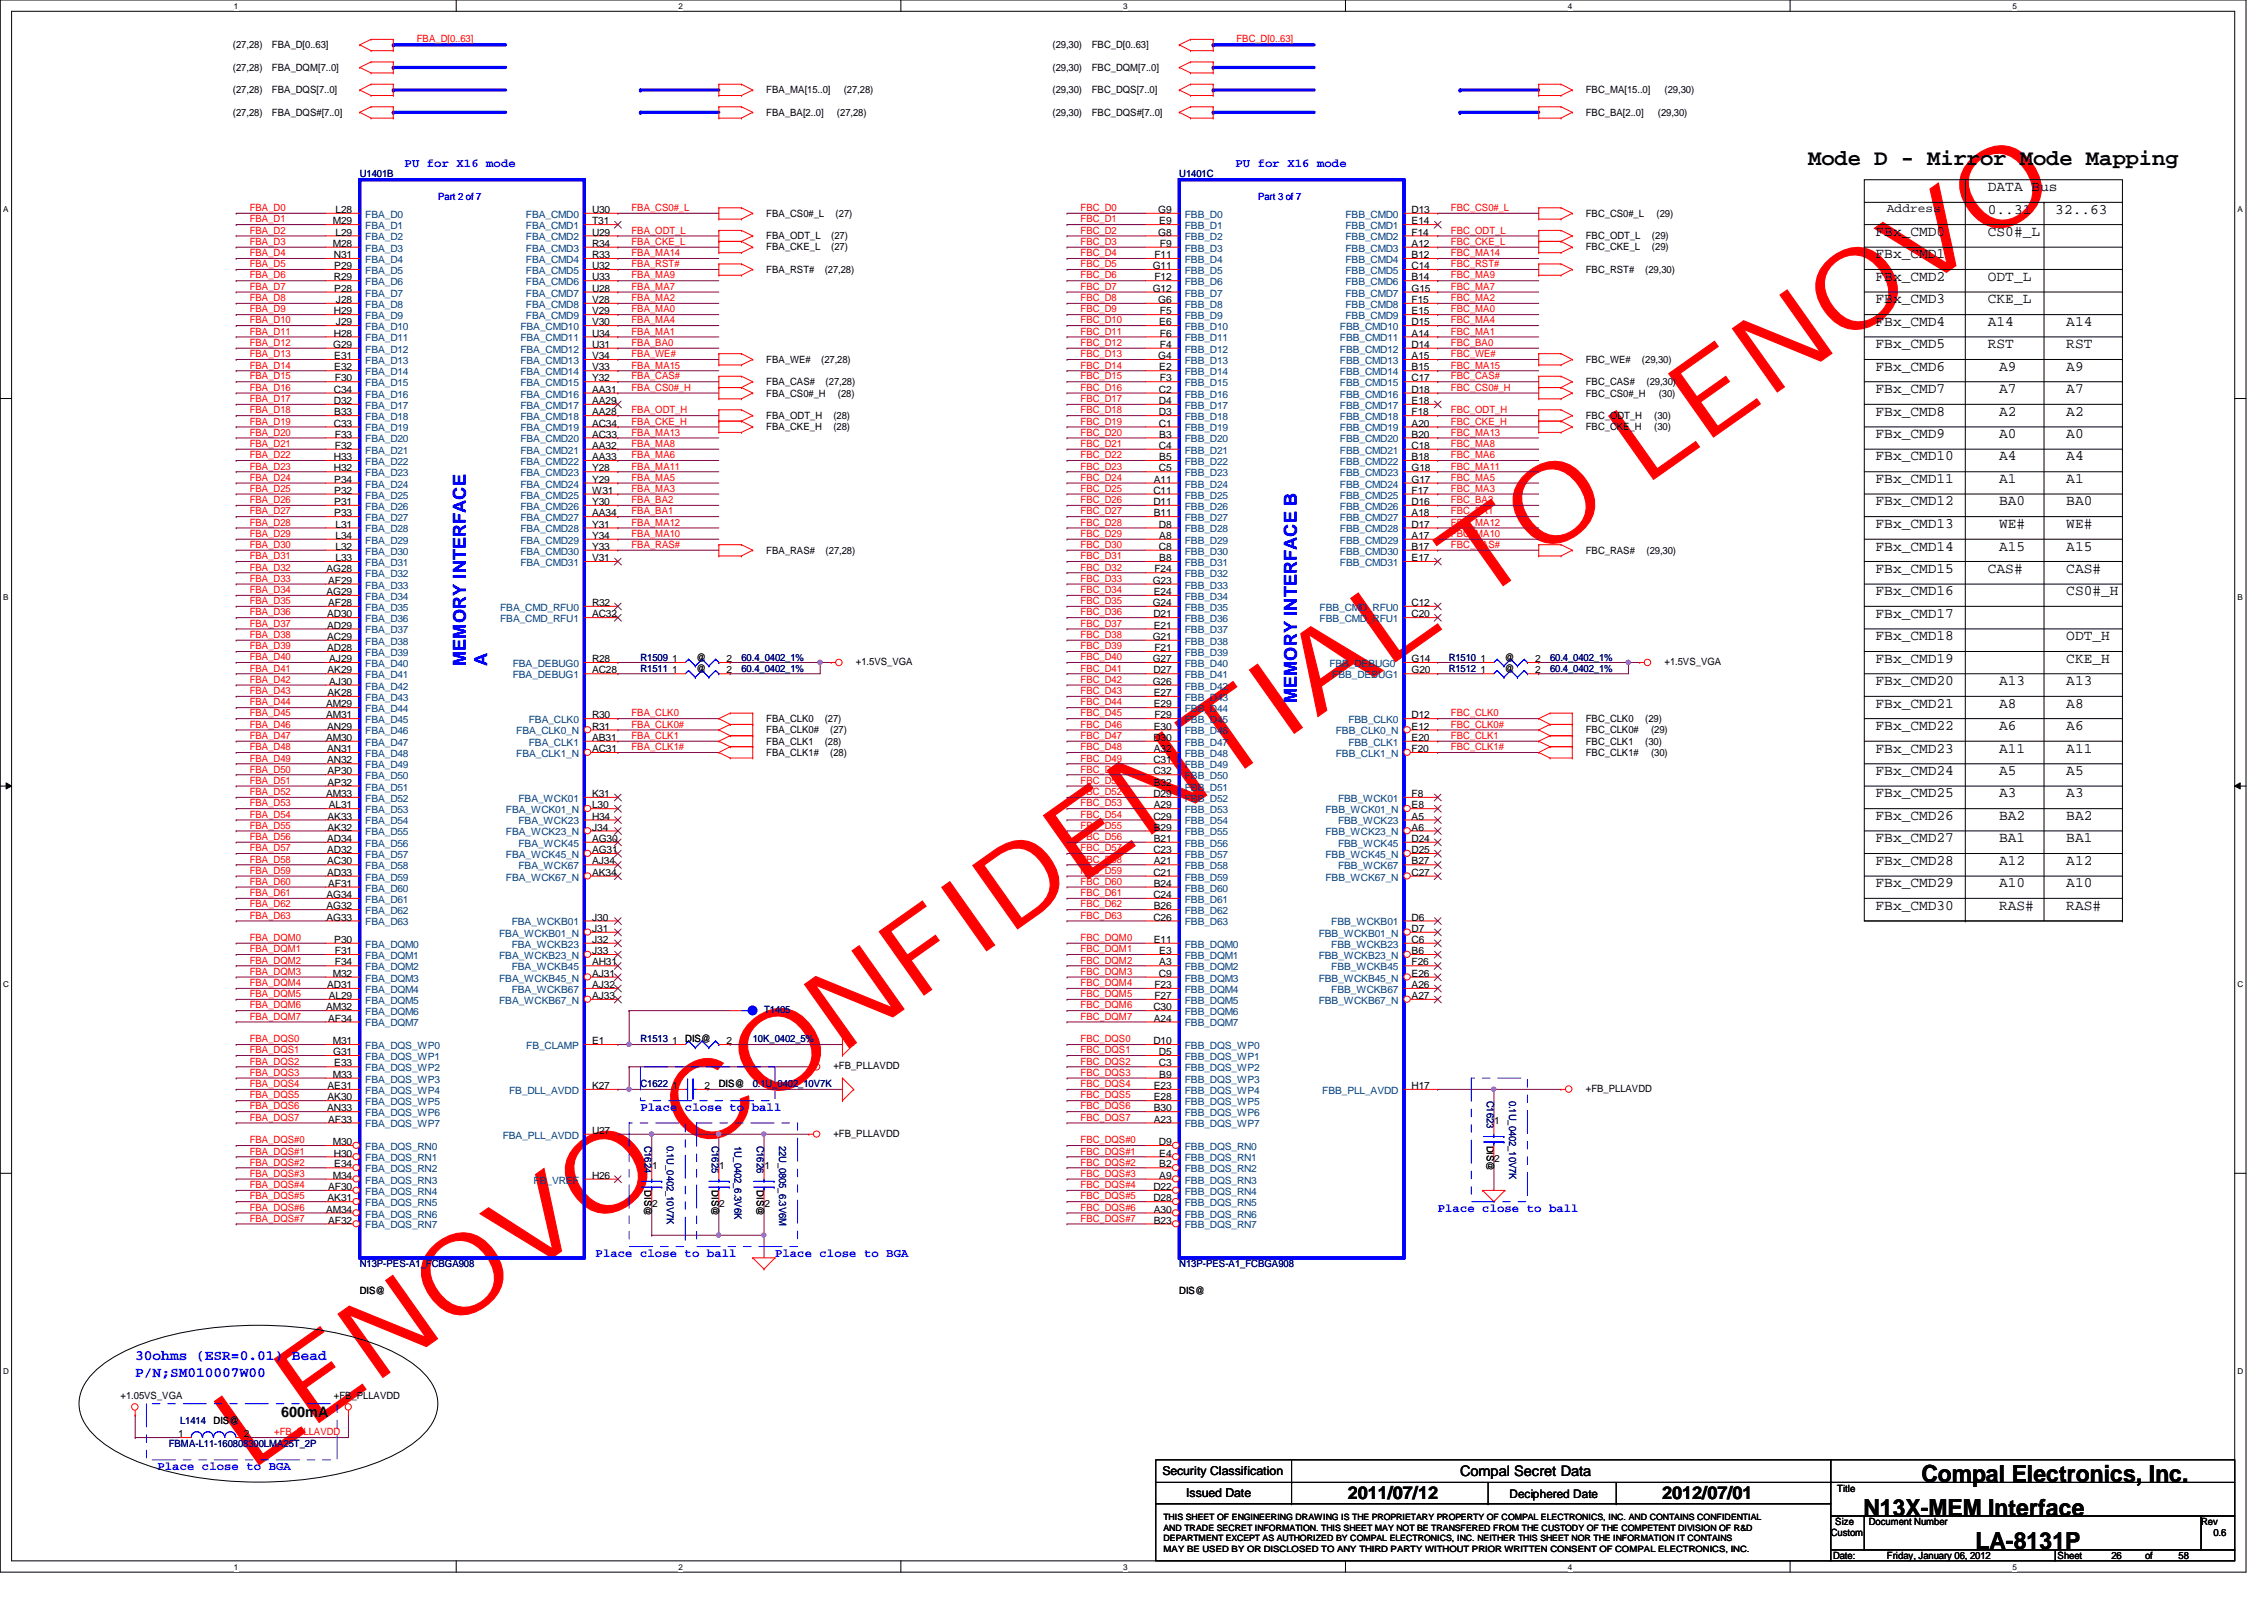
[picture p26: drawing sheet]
<svg xmlns="http://www.w3.org/2000/svg" width="297mm" height="210mm" viewBox="0 0 297 210" stroke-linecap="round" stroke-linejoin="round" font-family="sans-serif">
<defs><g id="words">
<text font-size="14.4" fill="#f00" x="32.7" y="193.1" transform="rotate(-35 32.7 193.1)">LENOVO CONFIDENTIAL TO LENOVO</text>
<g font-size="3.1">
<text x="252.1" y="194.4">Compal Electronics, Inc.</text>
<text x="244.5" y="198.8">N13X-MEM Interface</text>
<text x="259.2" y="203.2">LA-8131P</text>
</g>
<text font-size="2.9" x="237.2" y="21.6">Mode D - Mirror Mode Mapping</text>
<g font-size="2.3" fill="#00f">
<text x="61.1" y="87.4" transform="rotate(-90 61.1 87.4)">MEMORY INTERFACE</text>
<text x="63.9" y="87.4" transform="rotate(-90 63.9 87.4)">A</text>
<text x="170.1" y="92.2" transform="rotate(-90 170.1 92.2)">MEMORY INTERFACE B</text>
</g>
<g font-size="2.3">
<text x="176.8" y="196.6">2011/07/12</text>
<text x="218.1" y="196.6">2012/07/01</text>
</g>
<g font-size="1.9">
<text x="260.8" y="25.1">DATA Bus</text>
<text x="260.8" y="28">0..31</text>
<text x="269.7" y="28">32..63</text>
<text x="246.1" y="30.9">FBx_CMD0</text>
<text x="246.1" y="33.9">FBx_CMD1</text>
<text x="260.8" y="30.9">CS0#_L</text>
<text x="246.1" y="36.8">FBx_CMD2</text>
<text x="246.1" y="39.8">FBx_CMD3</text>
<text x="260.8" y="39.8">CKE_L</text>
<text x="260.8" y="36.8">ODT_L</text>
<text x="246.1" y="42.8">FBx_CMD4</text>
<text x="246.1" y="45.7">FBx_CMD5</text>
<text x="260.8" y="42.8">A14</text>
<text x="260.8" y="45.7">RST</text>
<text x="271.1" y="45.7">RST</text>
<text x="271.1" y="42.8">A14</text>
<text x="246.1" y="48.6">FBx_CMD6</text>
<text x="246.1" y="51.6">FBx_CMD7</text>
<text x="262.3" y="51.6">A7</text>
<text x="262.3" y="48.6">A9</text>
<text x="271.1" y="48.6">A9</text>
<text x="271.1" y="51.6">A7</text>
<text x="246.1" y="54.5">FBx_CMD8</text>
<text x="246.1" y="57.5">FBx_CMD9</text>
<text x="262.3" y="57.5">A0</text>
<text x="262.3" y="54.5">A2</text>
<text x="271.1" y="54.5">A2</text>
<text x="271.1" y="57.5">A0</text>
<text x="246.1" y="60.4">FBx_CMD10</text>
<text x="246.1" y="63.4">FBx_CMD11</text>
<text x="262.3" y="63.4">A1</text>
<text x="262.3" y="60.4">A4</text>
<text x="271.1" y="60.4">A4</text>
<text x="271.1" y="63.4">A1</text>
<text x="246.1" y="66.3">FBx_CMD12</text>
<text x="246.1" y="69.3">FBx_CMD13</text>
<text x="262.3" y="69.3">WE#</text>
<text x="262.3" y="66.3">BA0</text>
<text x="271.1" y="66.3">BA0</text>
<text x="271.1" y="69.3">WE#</text>
<text x="246.1" y="72.2">FBx_CMD14</text>
<text x="246.1" y="75.1">FBx_CMD15</text>
<text x="260.8" y="75.1">CAS#</text>
<text x="262.3" y="72.2">A15</text>
<text x="271.1" y="75.1">CAS#</text>
<text x="271.1" y="72.2">A15</text>
<text x="246.1" y="78.1">FBx_CMD16</text>
<text x="246.1" y="81">FBx_CMD17</text>
<text x="246.1" y="84">FBx_CMD18</text>
<text x="271.1" y="78.1">CS0#_H</text>
<text x="271.1" y="84">ODT_H</text>
<text x="246.1" y="87">FBx_CMD19</text>
<text x="246.1" y="89.9">FBx_CMD20</text>
<text x="262.3" y="89.9">A13</text>
<text x="271.1" y="87">CKE_H</text>
<text x="271.1" y="89.9">A13</text>
<text x="246.1" y="92.8">FBx_CMD21</text>
<text x="246.1" y="95.8">FBx_CMD22</text>
<text x="262.3" y="92.8">A8</text>
<text x="262.3" y="95.8">A6</text>
<text x="271.1" y="95.8">A6</text>
<text x="271.1" y="92.8">A8</text>
<text x="246.1" y="98.7">FBx_CMD23</text>
<text x="246.1" y="101.7">FBx_CMD24</text>
<text x="262.3" y="98.7">A11</text>
<text x="262.3" y="101.7">A5</text>
<text x="271.1" y="101.7">A5</text>
<text x="271.1" y="98.7">A11</text>
<text x="246.1" y="104.6">FBx_CMD25</text>
<text x="246.1" y="107.6">FBx_CMD26</text>
<text x="262.3" y="107.6">BA2</text>
<text x="262.3" y="104.6">A3</text>
<text x="271.1" y="107.6">BA2</text>
<text x="271.1" y="104.6">A3</text>
<text x="246.1" y="110.5">FBx_CMD27</text>
<text x="246.1" y="113.5">FBx_CMD28</text>
<text x="262.3" y="113.5">A12</text>
<text x="262.3" y="110.5">BA1</text>
<text x="271.1" y="113.5">A12</text>
<text x="271.1" y="110.5">BA1</text>
<text x="246.1" y="119.3">FBx_CMD30</text>
<text x="246.1" y="116.4">FBx_CMD29</text>
<text x="262.3" y="119.3">RAS#</text>
<text x="262.3" y="116.4">A10</text>
<text x="271.1" y="119.3">RAS#</text>
<text x="271.1" y="116.4">A10</text>
<text x="36.9" y="185.9">600mA</text>
<text x="191.6" y="193.7">Compal Secret Data</text>
</g>
<g font-size="1.9" fill="#00f">
<text x="17.7" y="178.4">30ohms (ESR=0.01) Bead</text>
<text x="17.7" y="180.6">P/N;SM010007W00</text>
</g>
<g font-size="1.6" fill="#00f">
<text x="53.1" y="22">PU for X16 mode</text>
<text x="162.1" y="22">PU for X16 mode</text>
<text x="84" y="145.8">Place close to ball</text>
<text x="188.6" y="159">Place close to ball</text>
<text x="78.1" y="164.9">Place close to ball</text>
<text x="101.7" y="164.9">Place close to BGA</text>
<text x="20.7" y="192.9">Place close to BGA</text>
</g>
<g font-size="1.6">
<text x="247.6" y="27.8">Address</text>
<text x="152.5" y="193.5">Security Classification</text>
<text x="155.6" y="196.3">Issued Date</text>
<text x="198" y="196.5">Deciphered Date</text>
</g>
<g font-size="1.3" fill="#f00">
<text x="54.7" y="5.5">FBA_D[0..63]</text>
<text x="162.2" y="5.5">FBC_D[0..63]</text>
<text x="32.8" y="29.2">FBA_D1</text>
<text x="32.8" y="27.7">FBA_D0</text>
<text x="82.8" y="27.7">FBA_CS0#_L</text>
<text x="141.8" y="29.2">FBC_D1</text>
<text x="141.8" y="27.7">FBC_D0</text>
<text x="190.4" y="27.7">FBC_CS0#_L</text>
<text x="32.8" y="35.1">FBA_D5</text>
<text x="32.8" y="32.1">FBA_D3</text>
<text x="32.8" y="30.6">FBA_D2</text>
<text x="32.8" y="33.6">FBA_D4</text>
<text x="82.8" y="30.6">FBA_ODT_L</text>
<text x="82.8" y="32.1">FBA_CKE_L</text>
<text x="82.8" y="35.1">FBA_RST#</text>
<text x="82.8" y="33.6">FBA_MA14</text>
<text x="141.8" y="32.1">FBC_D3</text>
<text x="141.8" y="35.1">FBC_D5</text>
<text x="141.8" y="33.6">FBC_D4</text>
<text x="141.8" y="30.6">FBC_D2</text>
<text x="190.4" y="32.1">FBC_CKE_L</text>
<text x="190.4" y="35.1">FBC_RST#</text>
<text x="190.4" y="30.6">FBC_ODT_L</text>
<text x="190.4" y="33.6">FBC_MA14</text>
<text x="32.8" y="38">FBA_D7</text>
<text x="32.8" y="36.5">FBA_D6</text>
<text x="32.8" y="41">FBA_D9</text>
<text x="32.8" y="39.5">FBA_D8</text>
<text x="82.8" y="38">FBA_MA7</text>
<text x="82.8" y="39.5">FBA_MA2</text>
<text x="82.8" y="41">FBA_MA0</text>
<text x="82.8" y="36.5">FBA_MA9</text>
<text x="141.8" y="38">FBC_D7</text>
<text x="141.8" y="36.5">FBC_D6</text>
<text x="141.8" y="41">FBC_D9</text>
<text x="141.8" y="39.5">FBC_D8</text>
<text x="190.4" y="41">FBC_MA0</text>
<text x="190.4" y="36.5">FBC_MA9</text>
<text x="190.4" y="38">FBC_MA7</text>
<text x="190.4" y="39.5">FBC_MA2</text>
<text x="32.8" y="43.9">FBA_D11</text>
<text x="32.8" y="46.9">FBA_D13</text>
<text x="32.8" y="42.4">FBA_D10</text>
<text x="32.8" y="45.4">FBA_D12</text>
<text x="82.8" y="43.9">FBA_MA1</text>
<text x="82.8" y="42.4">FBA_MA4</text>
<text x="82.8" y="45.4">FBA_BA0</text>
<text x="82.8" y="46.9">FBA_WE#</text>
<text x="141.8" y="43.9">FBC_D11</text>
<text x="141.8" y="46.9">FBC_D13</text>
<text x="141.8" y="42.4">FBC_D10</text>
<text x="141.8" y="45.4">FBC_D12</text>
<text x="190.4" y="43.9">FBC_MA1</text>
<text x="190.4" y="46.9">FBC_WE#</text>
<text x="190.4" y="45.4">FBC_BA0</text>
<text x="190.4" y="42.4">FBC_MA4</text>
<text x="32.8" y="51.3">FBA_D16</text>
<text x="32.8" y="52.7">FBA_D17</text>
<text x="32.8" y="48.3">FBA_D14</text>
<text x="32.8" y="49.8">FBA_D15</text>
<text x="82.8" y="51.3">FBA_CS0#_H</text>
<text x="82.8" y="49.8">FBA_CAS#</text>
<text x="82.8" y="48.3">FBA_MA15</text>
<text x="141.8" y="51.3">FBC_D16</text>
<text x="141.8" y="52.7">FBC_D17</text>
<text x="141.8" y="48.3">FBC_D14</text>
<text x="141.8" y="49.8">FBC_D15</text>
<text x="190.4" y="51.3">FBC_CS0#_H</text>
<text x="190.4" y="49.8">FBC_CAS#</text>
<text x="190.4" y="48.3">FBC_MA15</text>
<text x="32.8" y="54.2">FBA_D18</text>
<text x="32.8" y="58.6">FBA_D21</text>
<text x="32.8" y="57.1">FBA_D20</text>
<text x="32.8" y="55.7">FBA_D19</text>
<text x="82.8" y="54.2">FBA_ODT_H</text>
<text x="82.8" y="55.7">FBA_CKE_H</text>
<text x="82.8" y="58.6">FBA_MA8</text>
<text x="82.8" y="57.1">FBA_MA13</text>
<text x="141.8" y="54.2">FBC_D18</text>
<text x="141.8" y="55.7">FBC_D19</text>
<text x="141.8" y="57.1">FBC_D20</text>
<text x="141.8" y="58.6">FBC_D21</text>
<text x="190.4" y="54.2">FBC_ODT_H</text>
<text x="190.4" y="55.7">FBC_CKE_H</text>
<text x="190.4" y="57.1">FBC_MA13</text>
<text x="190.4" y="58.6">FBC_MA8</text>
<text x="32.8" y="63.1">FBA_D24</text>
<text x="32.8" y="60.1">FBA_D22</text>
<text x="32.8" y="66">FBA_D26</text>
<text x="32.8" y="64.5">FBA_D25</text>
<text x="32.8" y="61.6">FBA_D23</text>
<text x="82.8" y="66">FBA_BA2</text>
<text x="82.8" y="61.6">FBA_MA11</text>
<text x="82.8" y="63.1">FBA_MA5</text>
<text x="82.8" y="64.5">FBA_MA3</text>
<text x="82.8" y="60.1">FBA_MA6</text>
<text x="141.8" y="63.1">FBC_D24</text>
<text x="141.8" y="64.5">FBC_D25</text>
<text x="141.8" y="66">FBC_D26</text>
<text x="141.8" y="60.1">FBC_D22</text>
<text x="141.8" y="61.6">FBC_D23</text>
<text x="190.4" y="63.1">FBC_MA5</text>
<text x="190.4" y="64.5">FBC_MA3</text>
<text x="190.4" y="61.6">FBC_MA11</text>
<text x="190.4" y="66">FBC_BA2</text>
<text x="190.4" y="60.1">FBC_MA6</text>
<text x="32.8" y="71.9">FBA_D30</text>
<text x="32.8" y="67.5">FBA_D27</text>
<text x="32.8" y="69">FBA_D28</text>
<text x="32.8" y="70.4">FBA_D29</text>
<text x="82.8" y="69">FBA_MA12</text>
<text x="82.8" y="67.5">FBA_BA1</text>
<text x="82.8" y="70.4">FBA_MA10</text>
<text x="82.8" y="71.9">FBA_RAS#</text>
<text x="141.8" y="67.5">FBC_D27</text>
<text x="141.8" y="69">FBC_D28</text>
<text x="141.8" y="70.4">FBC_D29</text>
<text x="141.8" y="71.9">FBC_D30</text>
<text x="190.4" y="70.4">FBC_MA10</text>
<text x="190.4" y="71.9">FBC_RAS#</text>
<text x="190.4" y="67.5">FBC_BA1</text>
<text x="190.4" y="69">FBC_MA12</text>
<text x="32.8" y="76.3">FBA_D33</text>
<text x="32.8" y="74.8">FBA_D32</text>
<text x="32.8" y="77.8">FBA_D34</text>
<text x="32.8" y="73.4">FBA_D31</text>
<text x="141.8" y="73.4">FBC_D31</text>
<text x="141.8" y="74.8">FBC_D32</text>
<text x="141.8" y="76.3">FBC_D33</text>
<text x="141.8" y="77.8">FBC_D34</text>
<text x="32.8" y="80.7">FBA_D36</text>
<text x="32.8" y="83.7">FBA_D38</text>
<text x="32.8" y="79.2">FBA_D35</text>
<text x="32.8" y="82.2">FBA_D37</text>
<text x="141.8" y="79.2">FBC_D35</text>
<text x="141.8" y="80.7">FBC_D36</text>
<text x="141.8" y="82.2">FBC_D37</text>
<text x="141.8" y="83.7">FBC_D38</text>
<text x="32.8" y="86.6">FBA_D40</text>
<text x="32.8" y="88.1">FBA_D41</text>
<text x="32.8" y="85.2">FBA_D39</text>
<text x="32.8" y="89.6">FBA_D42</text>
<text x="141.8" y="85.2">FBC_D39</text>
<text x="141.8" y="86.6">FBC_D40</text>
<text x="141.8" y="88.1">FBC_D41</text>
<text x="141.8" y="89.6">FBC_D42</text>
<text x="32.8" y="95.5">FBA_D46</text>
<text x="32.8" y="91.1">FBA_D43</text>
<text x="32.8" y="94">FBA_D45</text>
<text x="32.8" y="92.5">FBA_D44</text>
<text x="82.8" y="94">FBA_CLK0</text>
<text x="82.8" y="95.5">FBA_CLK0#</text>
<text x="141.8" y="91.1">FBC_D43</text>
<text x="141.8" y="92.5">FBC_D44</text>
<text x="141.8" y="94">FBC_D45</text>
<text x="141.8" y="95.5">FBC_D46</text>
<text x="190.4" y="94">FBC_CLK0</text>
<text x="190.4" y="95.5">FBC_CLK0#</text>
<text x="32.8" y="101.3">FBA_D50</text>
<text x="32.8" y="96.9">FBA_D47</text>
<text x="32.8" y="99.9">FBA_D49</text>
<text x="32.8" y="98.4">FBA_D48</text>
<text x="82.8" y="96.9">FBA_CLK1</text>
<text x="82.8" y="98.4">FBA_CLK1#</text>
<text x="141.8" y="96.9">FBC_D47</text>
<text x="141.8" y="98.4">FBC_D48</text>
<text x="141.8" y="99.9">FBC_D49</text>
<text x="141.8" y="101.3">FBC_D50</text>
<text x="190.4" y="96.9">FBC_CLK1</text>
<text x="190.4" y="98.4">FBC_CLK1#</text>
<text x="32.8" y="105.8">FBA_D53</text>
<text x="32.8" y="104.3">FBA_D52</text>
<text x="32.8" y="107.3">FBA_D54</text>
<text x="32.8" y="102.8">FBA_D51</text>
<text x="141.8" y="102.8">FBC_D51</text>
<text x="141.8" y="104.3">FBC_D52</text>
<text x="141.8" y="105.8">FBC_D53</text>
<text x="141.8" y="107.3">FBC_D54</text>
<text x="32.8" y="108.7">FBA_D55</text>
<text x="32.8" y="113.2">FBA_D58</text>
<text x="32.8" y="110.2">FBA_D56</text>
<text x="32.8" y="111.7">FBA_D57</text>
<text x="141.8" y="108.7">FBC_D55</text>
<text x="141.8" y="110.2">FBC_D56</text>
<text x="141.8" y="111.7">FBC_D57</text>
<text x="141.8" y="113.2">FBC_D58</text>
<text x="32.8" y="114.6">FBA_D59</text>
<text x="32.8" y="116.1">FBA_D60</text>
<text x="32.8" y="117.6">FBA_D61</text>
<text x="32.8" y="119">FBA_D62</text>
<text x="141.8" y="114.6">FBC_D59</text>
<text x="141.8" y="116.1">FBC_D60</text>
<text x="141.8" y="117.6">FBC_D61</text>
<text x="141.8" y="119">FBC_D62</text>
<text x="32.8" y="120.5">FBA_D63</text>
<text x="32.8" y="124.9">FBA_DQM1</text>
<text x="32.8" y="123.4">FBA_DQM0</text>
<text x="141.8" y="123.4">FBC_DQM0</text>
<text x="141.8" y="124.9">FBC_DQM1</text>
<text x="141.8" y="120.5">FBC_D63</text>
<text x="32.8" y="130.8">FBA_DQM5</text>
<text x="32.8" y="127.9">FBA_DQM3</text>
<text x="32.8" y="126.4">FBA_DQM2</text>
<text x="32.8" y="129.4">FBA_DQM4</text>
<text x="141.8" y="129.4">FBC_DQM4</text>
<text x="141.8" y="126.4">FBC_DQM2</text>
<text x="141.8" y="127.9">FBC_DQM3</text>
<text x="141.8" y="130.8">FBC_DQM5</text>
<text x="32.8" y="136.7">FBA_DQS0</text>
<text x="32.8" y="133.8">FBA_DQM7</text>
<text x="32.8" y="132.3">FBA_DQM6</text>
<text x="141.8" y="132.3">FBC_DQM6</text>
<text x="141.8" y="133.8">FBC_DQM7</text>
<text x="141.8" y="136.7">FBC_DQS0</text>
<text x="32.8" y="142.6">FBA_DQS4</text>
<text x="32.8" y="139.7">FBA_DQS2</text>
<text x="32.8" y="141.1">FBA_DQS3</text>
<text x="32.8" y="138.2">FBA_DQS1</text>
<text x="141.8" y="138.2">FBC_DQS1</text>
<text x="141.8" y="139.7">FBC_DQS2</text>
<text x="141.8" y="141.1">FBC_DQS3</text>
<text x="141.8" y="142.6">FBC_DQS4</text>
<text x="32.8" y="147">FBA_DQS7</text>
<text x="32.8" y="145.5">FBA_DQS6</text>
<text x="32.8" y="144.1">FBA_DQS5</text>
<text x="32.8" y="150">FBA_DQS#0</text>
<text x="141.8" y="150">FBC_DQS#0</text>
<text x="141.8" y="145.5">FBC_DQS6</text>
<text x="141.8" y="147">FBC_DQS7</text>
<text x="141.8" y="144.1">FBC_DQS5</text>
<text x="32.8" y="155.9">FBA_DQS#4</text>
<text x="32.8" y="152.9">FBA_DQS#2</text>
<text x="32.8" y="154.4">FBA_DQS#3</text>
<text x="32.8" y="151.5">FBA_DQS#1</text>
<text x="141.8" y="151.5">FBC_DQS#1</text>
<text x="141.8" y="152.9">FBC_DQS#2</text>
<text x="141.8" y="154.4">FBC_DQS#3</text>
<text x="141.8" y="155.9">FBC_DQS#4</text>
<text x="32.8" y="160.3">FBA_DQS#7</text>
<text x="32.8" y="158.8">FBA_DQS#6</text>
<text x="32.8" y="157.4">FBA_DQS#5</text>
<text x="141.8" y="157.4">FBC_DQS#5</text>
<text x="141.8" y="158.8">FBC_DQS#6</text>
<text x="141.8" y="160.3">FBC_DQS#7</text>
<text x="36" y="188.3">+FB_PLLAVDD</text>
</g>
<g font-size="1.3">
<text x="30.6" y="6.3">(27,28)</text>
<text x="30.6" y="9.3">(27,28)</text>
<text x="35.7" y="6.3">FBA_D[0..63]</text>
<text x="35.7" y="9.3">FBA_DQM[7..0]</text>
<text x="138.1" y="6.3">(29,30)</text>
<text x="138.1" y="9.3">(29,30)</text>
<text x="143.3" y="6.3">FBC_D[0..63]</text>
<text x="143.3" y="9.3">FBC_DQM[7..0]</text>
<text x="30.6" y="12.2">(27,28)</text>
<text x="30.6" y="15.2">(27,28)</text>
<text x="35.7" y="12.2">FBA_DQS[7..0]</text>
<text x="35.7" y="15.2">FBA_DQS#[7..0]</text>
<text x="100.5" y="12.2">FBA_MA[15..0]</text>
<text x="100.5" y="15.2">FBA_BA[2..0]</text>
<text x="109.8" y="15.2">(27,28)</text>
<text x="110.7" y="12.2">(27,28)</text>
<text x="138.1" y="12.2">(29,30)</text>
<text x="138.1" y="15.2">(29,30)</text>
<text x="143.3" y="12.2">FBC_DQS[7..0]</text>
<text x="143.3" y="15.2">FBC_DQS#[7..0]</text>
<text x="208.1" y="12.2">FBC_MA[15..0]</text>
<text x="208.1" y="15.2">FBC_BA[2..0]</text>
<text x="217.5" y="15.2">(29,30)</text>
<text x="218.4" y="12.2">(29,30)</text>
<text x="43.7" y="29.4">M29</text>
<text x="44" y="27.9">L28</text>
<text x="77.7" y="29.4">T31</text>
<text x="77.7" y="27.9">U30</text>
<text x="100.5" y="28.4">FBA_CS0#_L</text>
<text x="109.6" y="28.4">(27)</text>
<text x="152" y="27.9">G9</text>
<text x="152.1" y="29.4">E9</text>
<text x="185.2" y="27.9">D13</text>
<text x="185.2" y="29.4">E14</text>
<text x="208.1" y="28.4">FBC_CS0#_L</text>
<text x="217.3" y="28.4">(29)</text>
<text x="43.7" y="32.4">M28</text>
<text x="43.8" y="33.9">N31</text>
<text x="43.9" y="35.3">P29</text>
<text x="44" y="30.9">L29</text>
<text x="77.7" y="32.4">R34</text>
<text x="77.7" y="30.9">U29</text>
<text x="77.7" y="33.9">R33</text>
<text x="77.7" y="35.3">U32</text>
<text x="100.5" y="31.4">FBA_ODT_L</text>
<text x="100.5" y="32.9">FBA_CKE_L</text>
<text x="100.5" y="35.8">FBA_RST#</text>
<text x="108.2" y="35.8">(27,28)</text>
<text x="109" y="32.9">(27)</text>
<text x="109" y="31.4">(27)</text>
<text x="151.3" y="35.3">G11</text>
<text x="151.5" y="33.9">F11</text>
<text x="152" y="30.9">G8</text>
<text x="152.2" y="32.4">F9</text>
<text x="185.2" y="30.9">F14</text>
<text x="185.2" y="32.4">A12</text>
<text x="185.2" y="33.9">B12</text>
<text x="185.2" y="35.3">C14</text>
<text x="208.1" y="31.4">FBC_ODT_L</text>
<text x="208.1" y="32.9">FBC_CKE_L</text>
<text x="208.1" y="35.8">FBC_RST#</text>
<text x="215.9" y="35.8">(29,30)</text>
<text x="216.7" y="32.9">(29)</text>
<text x="216.7" y="31.4">(29)</text>
<text x="43.8" y="36.8">R29</text>
<text x="43.8" y="41.2">H29</text>
<text x="43.9" y="38.3">P28</text>
<text x="44.1" y="39.8">J28</text>
<text x="77.7" y="39.8">V28</text>
<text x="77.7" y="38.3">U28</text>
<text x="77.7" y="36.8">U33</text>
<text x="77.7" y="41.2">V29</text>
<text x="151.3" y="38.3">G12</text>
<text x="151.5" y="36.8">F12</text>
<text x="152" y="39.8">G6</text>
<text x="152.2" y="41.2">F5</text>
<text x="185.2" y="36.8">B14</text>
<text x="185.2" y="38.3">G15</text>
<text x="185.2" y="39.8">F15</text>
<text x="185.2" y="41.2">E15</text>
<text x="43.7" y="45.6">G29</text>
<text x="43.8" y="44.2">H28</text>
<text x="43.9" y="47.1">E31</text>
<text x="44.1" y="42.7">J29</text>
<text x="77.7" y="47.1">V34</text>
<text x="77.7" y="45.6">U31</text>
<text x="77.7" y="42.7">V30</text>
<text x="77.7" y="44.2">U34</text>
<text x="100.5" y="47.6">FBA_WE#</text>
<text x="107.7" y="47.6">(27,28)</text>
<text x="152" y="47.1">G4</text>
<text x="152.1" y="42.7">E6</text>
<text x="152.2" y="44.2">F6</text>
<text x="152.2" y="45.6">F4</text>
<text x="185.2" y="42.7">D15</text>
<text x="185.2" y="44.2">A14</text>
<text x="185.2" y="45.6">D14</text>
<text x="185.2" y="47.1">A15</text>
<text x="208.1" y="47.6">FBC_WE#</text>
<text x="215.4" y="47.6">(29,30)</text>
<text x="43.8" y="51.5">C34</text>
<text x="43.8" y="53">D32</text>
<text x="43.9" y="48.6">E32</text>
<text x="43.9" y="50">F30</text>
<text x="77.7" y="50">Y32</text>
<text x="77.7" y="53">AA29</text>
<text x="77.7" y="51.5">AA31</text>
<text x="77.7" y="48.6">V33</text>
<text x="100.5" y="52">FBA_CS0#_H</text>
<text x="100.5" y="50.5">FBA_CAS#</text>
<text x="108.3" y="50.5">(27,28)</text>
<text x="109.9" y="52">(28)</text>
<text x="152.1" y="51.5">C2</text>
<text x="152.1" y="53">D4</text>
<text x="152.1" y="48.6">E2</text>
<text x="152.2" y="50">F3</text>
<text x="185.2" y="48.6">B15</text>
<text x="185.2" y="50">C17</text>
<text x="185.2" y="51.5">D18</text>
<text x="185.2" y="53">E18</text>
<text x="208.1" y="50.5">FBC_CAS#</text>
<text x="208.1" y="52">FBC_CS0#_H</text>
<text x="216" y="50.5">(29,30)</text>
<text x="217.6" y="52">(30)</text>
<text x="43.8" y="56">C33</text>
<text x="43.9" y="54.5">B33</text>
<text x="43.9" y="57.4">F33</text>
<text x="43.9" y="58.9">F32</text>
<text x="77.7" y="58.9">AA32</text>
<text x="77.7" y="54.5">AA28</text>
<text x="77.7" y="56">AC34</text>
<text x="77.7" y="57.4">AC33</text>
<text x="100.5" y="54.9">FBA_ODT_H</text>
<text x="100.5" y="56.4">FBA_CKE_H</text>
<text x="109.3" y="54.9">(28)</text>
<text x="109.3" y="56.4">(28)</text>
<text x="152.1" y="54.5">D3</text>
<text x="152.1" y="56">C1</text>
<text x="152.1" y="58.9">C4</text>
<text x="152.1" y="57.4">B3</text>
<text x="185.2" y="54.5">F18</text>
<text x="185.2" y="56">A20</text>
<text x="185.2" y="57.4">B20</text>
<text x="185.2" y="58.9">C18</text>
<text x="208.1" y="54.9">FBC_ODT_H</text>
<text x="208.1" y="56.4">FBC_CKE_H</text>
<text x="217" y="56.4">(30)</text>
<text x="217" y="54.9">(30)</text>
<text x="43.8" y="60.4">H33</text>
<text x="43.8" y="61.8">H32</text>
<text x="43.9" y="63.3">P34</text>
<text x="43.9" y="64.8">P32</text>
<text x="77.7" y="63.3">Y29</text>
<text x="77.7" y="61.8">Y28</text>
<text x="77.7" y="60.4">AA33</text>
<text x="77.7" y="64.8">W31</text>
<text x="151.3" y="64.8">C11</text>
<text x="151.4" y="63.3">A11</text>
<text x="152.1" y="61.8">C5</text>
<text x="152.1" y="60.4">B5</text>
<text x="185.2" y="60.4">B18</text>
<text x="185.2" y="61.8">G18</text>
<text x="185.2" y="63.3">G17</text>
<text x="185.2" y="64.8">F17</text>
<text x="43.9" y="66.3">P31</text>
<text x="43.9" y="67.7">P33</text>
<text x="44" y="69.2">L31</text>
<text x="44" y="70.7">L34</text>
<text x="77.7" y="66.3">Y30</text>
<text x="77.7" y="70.7">Y34</text>
<text x="77.7" y="67.7">AA34</text>
<text x="77.7" y="69.2">Y31</text>
<text x="151.3" y="66.3">D11</text>
<text x="151.4" y="67.7">B11</text>
<text x="152.1" y="69.2">D8</text>
<text x="152.1" y="70.7">A8</text>
<text x="185.2" y="66.3">D16</text>
<text x="185.2" y="67.7">A18</text>
<text x="185.2" y="69.2">D17</text>
<text x="185.2" y="70.7">A17</text>
<text x="42.8" y="75.1">AG28</text>
<text x="43" y="76.6">AF29</text>
<text x="44" y="72.1">L32</text>
<text x="44" y="73.6">L33</text>
<text x="77.7" y="72.1">Y33</text>
<text x="77.7" y="73.6">V31</text>
<text x="100.5" y="72.6">FBA_RAS#</text>
<text x="108.3" y="72.6">(27,28)</text>
<text x="151.3" y="76.6">G23</text>
<text x="151.5" y="75.1">F24</text>
<text x="152.1" y="72.1">C8</text>
<text x="152.1" y="73.6">B8</text>
<text x="185.2" y="72.1">B17</text>
<text x="185.2" y="73.6">E17</text>
<text x="208.1" y="72.6">FBC_RAS#</text>
<text x="216" y="72.6">(29,30)</text>
<text x="42.8" y="78.1">AG29</text>
<text x="42.9" y="81">AD30</text>
<text x="42.9" y="82.5">AD29</text>
<text x="42.9" y="83.9">AC29</text>
<text x="43" y="79.5">AF28</text>
<text x="77.7" y="79.5">R32</text>
<text x="77.7" y="81">AC32</text>
<text x="151.3" y="79.5">G24</text>
<text x="151.3" y="83.9">G21</text>
<text x="151.3" y="81">D21</text>
<text x="151.4" y="78.1">E24</text>
<text x="151.4" y="82.5">E21</text>
<text x="185.2" y="79.5">C12</text>
<text x="185.2" y="81">C20</text>
<text x="42.9" y="85.4">AD28</text>
<text x="43" y="88.3">AK29</text>
<text x="43.2" y="86.9">AJ29</text>
<text x="43.2" y="89.8">AJ30</text>
<text x="77.7" y="86.9">R28</text>
<text x="77.7" y="88.3">AC28</text>
<text x="88.2" y="86.9">1</text>
<text x="88.2" y="88.3">1</text>
<text x="91.4" y="86.7">@</text>
<text x="91.4" y="88.1">@</text>
<text x="95.3" y="86.9">2</text>
<text x="95.3" y="88.3">2</text>
<text x="112.3" y="87.2">+1.5VS_VGA</text>
<text x="151.3" y="86.9">G27</text>
<text x="151.3" y="89.8">G26</text>
<text x="151.3" y="88.3">D27</text>
<text x="151.5" y="85.4">F21</text>
<text x="185.2" y="86.9">G14</text>
<text x="185.2" y="88.3">G20</text>
<text x="194.3" y="88.3">1</text>
<text x="194.3" y="86.9">1</text>
<text x="197.4" y="88.1">@</text>
<text x="197.4" y="86.7">@</text>
<text x="201.4" y="88.3">2</text>
<text x="201.4" y="86.9">2</text>
<text x="218.4" y="87.2">+1.5VS_VGA</text>
<text x="42.8" y="92.8">AM29</text>
<text x="42.8" y="94.2">AM31</text>
<text x="42.9" y="95.7">AN29</text>
<text x="43" y="91.3">AK28</text>
<text x="77.7" y="95.7">R31</text>
<text x="77.7" y="94.2">R30</text>
<text x="100.5" y="94.7">FBA_CLK0</text>
<text x="108.2" y="94.7">(27)</text>
<text x="151.4" y="91.3">E27</text>
<text x="151.4" y="92.8">E29</text>
<text x="151.4" y="95.7">E30</text>
<text x="151.5" y="94.2">F29</text>
<text x="185.2" y="94.2">D12</text>
<text x="185.2" y="95.7">E12</text>
<text x="208.1" y="94.7">FBC_CLK0</text>
<text x="215.9" y="94.7">(29)</text>
<text x="42.8" y="97.2">AM30</text>
<text x="42.9" y="98.7">AN31</text>
<text x="42.9" y="100.2">AN32</text>
<text x="43" y="101.6">AP30</text>
<text x="77.7" y="98.7">AC31</text>
<text x="77.7" y="97.2">AB31</text>
<text x="100.5" y="96.2">FBA_CLK0#</text>
<text x="100.5" y="97.7">FBA_CLK1</text>
<text x="100.5" y="99.1">FBA_CLK1#</text>
<text x="108.2" y="97.7">(28)</text>
<text x="108.9" y="96.2">(27)</text>
<text x="108.9" y="99.1">(28)</text>
<text x="151.3" y="97.2">D30</text>
<text x="151.3" y="100.2">C31</text>
<text x="151.3" y="101.6">C32</text>
<text x="151.4" y="98.7">A32</text>
<text x="185.2" y="97.2">E20</text>
<text x="185.2" y="98.7">F20</text>
<text x="208.1" y="96.2">FBC_CLK0#</text>
<text x="208.1" y="97.7">FBC_CLK1</text>
<text x="208.1" y="99.1">FBC_CLK1#</text>
<text x="215.9" y="97.7">(30)</text>
<text x="216.6" y="96.2">(29)</text>
<text x="216.6" y="99.1">(30)</text>
<text x="42.8" y="104.6">AM33</text>
<text x="43" y="103.1">AP32</text>
<text x="43" y="107.5">AK33</text>
<text x="43.1" y="106">AL31</text>
<text x="77.7" y="107.5">H34</text>
<text x="77.7" y="106">L30</text>
<text x="77.7" y="104.6">K31</text>
<text x="151.3" y="104.6">D29</text>
<text x="151.3" y="107.5">C29</text>
<text x="151.4" y="103.1">B32</text>
<text x="151.4" y="106">A29</text>
<text x="185.2" y="104.6">F8</text>
<text x="185.2" y="106">E8</text>
<text x="185.2" y="107.5">A5</text>
<text x="42.9" y="110.4">AD34</text>
<text x="42.9" y="111.9">AD32</text>
<text x="42.9" y="113.4">AC30</text>
<text x="43" y="109">AK32</text>
<text x="77.7" y="111.9">AG31</text>
<text x="77.7" y="113.4">AJ34</text>
<text x="77.7" y="109">J34</text>
<text x="77.7" y="110.4">AG30</text>
<text x="151.3" y="111.9">C23</text>
<text x="151.4" y="109">B29</text>
<text x="151.4" y="110.4">B21</text>
<text x="151.4" y="113.4">A21</text>
<text x="185.2" y="109">A6</text>
<text x="185.2" y="110.4">D24</text>
<text x="185.2" y="111.9">D25</text>
<text x="185.2" y="113.4">B27</text>
<text x="42.8" y="117.8">AG34</text>
<text x="42.8" y="119.3">AG32</text>
<text x="42.9" y="114.9">AD33</text>
<text x="43" y="116.3">AF31</text>
<text x="77.7" y="114.9">AK34</text>
<text x="151.3" y="114.9">C21</text>
<text x="151.3" y="117.8">C24</text>
<text x="151.4" y="116.3">B24</text>
<text x="151.4" y="119.3">B26</text>
<text x="185.2" y="114.9">C27</text>
<text x="42.8" y="120.8">AG33</text>
<text x="43.9" y="123.7">P30</text>
<text x="43.9" y="125.2">F31</text>
<text x="77.7" y="120.8">J30</text>
<text x="77.7" y="122.3">J31</text>
<text x="77.7" y="123.7">J32</text>
<text x="77.7" y="125.2">J33</text>
<text x="151.3" y="120.8">C26</text>
<text x="151.4" y="123.7">E11</text>
<text x="152.1" y="125.2">E3</text>
<text x="185.2" y="120.8">D6</text>
<text x="185.2" y="122.3">D7</text>
<text x="185.2" y="123.7">C6</text>
<text x="185.2" y="125.2">B6</text>
<text x="42.9" y="129.6">AD31</text>
<text x="43.1" y="131.1">AL29</text>
<text x="43.7" y="128.1">M32</text>
<text x="43.9" y="126.7">F34</text>
<text x="77.7" y="126.7">AH31</text>
<text x="77.7" y="128.1">AJ31</text>
<text x="77.7" y="129.6">AJ32</text>
<text x="77.7" y="131.1">AJ33</text>
<text x="151.5" y="129.6">F23</text>
<text x="151.5" y="131.1">F27</text>
<text x="152.1" y="128.1">C9</text>
<text x="152.1" y="126.7">A3</text>
<text x="185.2" y="126.7">F26</text>
<text x="185.2" y="128.1">E26</text>
<text x="185.2" y="129.6">A26</text>
<text x="185.2" y="131.1">A27</text>
<text x="42.8" y="132.5">AM32</text>
<text x="43" y="134">AF34</text>
<text x="43.7" y="137">M31</text>
<text x="77.7" y="137">E1</text>
<text x="88.2" y="137">1</text>
<text x="89.9" y="136.7">DIS@</text>
<text x="95.3" y="137">2</text>
<text x="151.3" y="132.5">C30</text>
<text x="151.3" y="137">D10</text>
<text x="151.4" y="134">A24</text>
<text x="43" y="142.9">AE31</text>
<text x="43.7" y="141.4">M33</text>
<text x="43.7" y="138.4">G31</text>
<text x="43.9" y="139.9">E33</text>
<text x="77.7" y="142.9">K27</text>
<text x="88.2" y="142.9">1</text>
<text x="92.4" y="142.9">2</text>
<text x="94.3" y="142.6">DIS@</text>
<text x="109.3" y="140.3">+FB_PLLAVDD</text>
<text x="151.4" y="142.9">E23</text>
<text x="152.1" y="138.4">D5</text>
<text x="152.1" y="139.9">C3</text>
<text x="152.1" y="141.4">B9</text>
<text x="185.2" y="142.9">H17</text>
<text x="208.1" y="143.2">+FB_PLLAVDD</text>
<text x="42.9" y="145.8">AN33</text>
<text x="43" y="144.4">AK30</text>
<text x="43" y="147.3">AF33</text>
<text x="77.7" y="148.8">U27</text>
<text x="109.3" y="149.1">+FB_PLLAVDD</text>
<text x="151.4" y="144.4">E28</text>
<text x="151.4" y="145.8">B30</text>
<text x="151.4" y="147.3">A23</text>
<text x="196" y="147.5">1</text>
<text x="43.7" y="150.2">M30</text>
<text x="43.7" y="154.6">M34</text>
<text x="43.8" y="151.7">H30</text>
<text x="43.9" y="153.2">E34</text>
<text x="77.7" y="154.6">H26</text>
<text x="85.6" y="153.4">1</text>
<text x="94.4" y="153.4">1</text>
<text x="100.3" y="153.4">1</text>
<text x="152.1" y="150.2">D9</text>
<text x="152.1" y="151.7">E4</text>
<text x="152.1" y="153.2">B2</text>
<text x="152.1" y="154.6">A9</text>
<text x="195.1" y="150.3" transform="rotate(90 195.1 150.3)">DIS@</text>
<text x="196" y="152.5">2</text>
<text x="42.8" y="159.1">AM34</text>
<text x="43" y="157.6">AK31</text>
<text x="43" y="156.1">AF30</text>
<text x="43" y="160.5">AF32</text>
<text x="84.6" y="156.2" transform="rotate(90 84.6 156.2)">DIS@</text>
<text x="85.6" y="158.4">2</text>
<text x="93.4" y="156.2" transform="rotate(90 93.4 156.2)">DIS@</text>
<text x="94.4" y="158.4">2</text>
<text x="99.3" y="156.2" transform="rotate(90 99.3 156.2)">DIS@</text>
<text x="100.3" y="158.4">2</text>
<text x="151.3" y="156.1">D22</text>
<text x="151.3" y="157.6">D28</text>
<text x="151.4" y="159.1">A30</text>
<text x="151.4" y="160.5">B23</text>
<text x="47.2" y="169.7">DIS@</text>
<text x="154.7" y="169.7">DIS@</text>
<text x="15.8" y="183.6">+1.05VS_VGA</text>
<text x="43.8" y="183.6">+FB_PLLAVDD</text>
<text x="23.4" y="188.6">1</text>
<text x="28" y="186.8">DIS@</text>
<text x="32" y="188.6">2</text>
<text x="241" y="195.8">Title</text>
<text x="240.2" y="201.5">Custom</text>
<text x="240.8" y="200.1">Size</text>
<text x="245.2" y="200.1">Document Number</text>
<text x="288.8" y="200.1">Rev</text>
<text x="290.4" y="201.5">0.6</text>
<text x="240.5" y="204.5">Date:</text>
<text x="247.6" y="204.5">Friday, January 06, 2012</text>
<text x="270" y="204.5">Sheet</text>
<text x="277" y="204.5">26</text>
<text x="281.4" y="204.5">of</text>
<text x="285.8" y="204.5">58</text>
</g>
<g font-size="1.3" fill="#000080">
<text x="47.2" y="23.3">U1401B</text>
<text x="154.7" y="23.3">U1401C</text>
<text x="84" y="86.7">R1509</text>
<text x="84" y="88.1">R1511</text>
<text x="97.3" y="86.7">60.4_0402_1%</text>
<text x="97.3" y="88.1">60.4_0402_1%</text>
<text x="190.1" y="88.1">R1512</text>
<text x="190.1" y="86.7">R1510</text>
<text x="203.4" y="88.1">60.4_0402_1%</text>
<text x="203.4" y="86.7">60.4_0402_1%</text>
<text x="84" y="136.7">R1513</text>
<text x="98.8" y="136.7">10K_0402_5%</text>
<text x="100.2" y="132.9">T1405</text>
<text x="84" y="142.6">C1622</text>
<text x="98.8" y="142.6">0.1U_0402_10V7K</text>
<text x="195.1" y="144.4" transform="rotate(90 195.1 144.4)">C1623</text>
<text x="198" y="144.4" transform="rotate(90 198 144.4)">0.1U_0402_10V7K</text>
<text x="84.6" y="150.3" transform="rotate(90 84.6 150.3)">C1624</text>
<text x="87.5" y="150.3" transform="rotate(90 87.5 150.3)">0.1U_0402_10V7K</text>
<text x="93.4" y="150.3" transform="rotate(90 93.4 150.3)">C1625</text>
<text x="96.3" y="150.3" transform="rotate(90 96.3 150.3)">1U_0402_6.3V6K</text>
<text x="99.3" y="150.3" transform="rotate(90 99.3 150.3)">C1626</text>
<text x="102.2" y="150.3" transform="rotate(90 102.2 150.3)">22U_0805_6.3V6M</text>
<text x="47.2" y="166.2">N13P-PES-A1_FCBGA908</text>
<text x="154.7" y="166.2">N13P-PES-A1_FCBGA908</text>
<text x="22.1" y="189.8">FBMA-L11-160808300LMA25T_2P</text>
<text x="23.6" y="186.8">L1414</text>
</g>
<g font-size="1.3" fill="#004080">
<text x="47.9" y="28.6">FBA_D0</text>
<text x="69" y="28.6">FBA_CMD0</text>
<text x="155.4" y="28.6">FBB_D0</text>
<text x="176.5" y="28.6">FBB_CMD0</text>
<text x="47.9" y="30.1">FBA_D1</text>
<text x="47.9" y="31.5">FBA_D2</text>
<text x="47.9" y="33">FBA_D3</text>
<text x="47.9" y="34.5">FBA_D4</text>
<text x="47.9" y="35.9">FBA_D5</text>
<text x="69" y="33">FBA_CMD3</text>
<text x="69" y="31.5">FBA_CMD2</text>
<text x="69" y="34.5">FBA_CMD4</text>
<text x="69" y="30.1">FBA_CMD1</text>
<text x="69" y="35.9">FBA_CMD5</text>
<text x="155.4" y="30.1">FBB_D1</text>
<text x="155.4" y="31.5">FBB_D2</text>
<text x="155.4" y="33">FBB_D3</text>
<text x="155.4" y="34.5">FBB_D4</text>
<text x="155.4" y="35.9">FBB_D5</text>
<text x="176.5" y="30.1">FBB_CMD1</text>
<text x="176.5" y="31.5">FBB_CMD2</text>
<text x="176.5" y="33">FBB_CMD3</text>
<text x="176.5" y="34.5">FBB_CMD4</text>
<text x="176.5" y="35.9">FBB_CMD5</text>
<text x="47.9" y="37.4">FBA_D6</text>
<text x="47.9" y="38.9">FBA_D7</text>
<text x="47.9" y="40.4">FBA_D8</text>
<text x="47.9" y="41.9">FBA_D9</text>
<text x="69" y="40.4">FBA_CMD8</text>
<text x="69" y="38.9">FBA_CMD7</text>
<text x="69" y="37.4">FBA_CMD6</text>
<text x="69" y="41.9">FBA_CMD9</text>
<text x="155.4" y="37.4">FBB_D6</text>
<text x="155.4" y="38.9">FBB_D7</text>
<text x="155.4" y="40.4">FBB_D8</text>
<text x="155.4" y="41.9">FBB_D9</text>
<text x="176.5" y="37.4">FBB_CMD6</text>
<text x="176.5" y="38.9">FBB_CMD7</text>
<text x="176.5" y="40.4">FBB_CMD8</text>
<text x="176.5" y="41.9">FBB_CMD9</text>
<text x="47.9" y="43.3">FBA_D10</text>
<text x="47.9" y="44.8">FBA_D11</text>
<text x="47.9" y="46.3">FBA_D12</text>
<text x="47.9" y="47.8">FBA_D13</text>
<text x="68.3" y="47.8">FBA_CMD13</text>
<text x="68.3" y="46.3">FBA_CMD12</text>
<text x="68.3" y="43.3">FBA_CMD10</text>
<text x="68.3" y="44.8">FBA_CMD11</text>
<text x="155.4" y="43.3">FBB_D10</text>
<text x="155.4" y="44.8">FBB_D11</text>
<text x="155.4" y="46.3">FBB_D12</text>
<text x="155.4" y="47.8">FBB_D13</text>
<text x="175.8" y="43.3">FBB_CMD10</text>
<text x="175.8" y="44.8">FBB_CMD11</text>
<text x="175.8" y="46.3">FBB_CMD12</text>
<text x="175.8" y="47.8">FBB_CMD13</text>
<text x="47.9" y="49.2">FBA_D14</text>
<text x="47.9" y="50.7">FBA_D15</text>
<text x="47.9" y="52.2">FBA_D16</text>
<text x="47.9" y="53.6">FBA_D17</text>
<text x="68.3" y="50.7">FBA_CMD15</text>
<text x="68.3" y="53.6">FBA_CMD17</text>
<text x="68.3" y="52.2">FBA_CMD16</text>
<text x="68.3" y="49.2">FBA_CMD14</text>
<text x="155.4" y="49.2">FBB_D14</text>
<text x="155.4" y="50.7">FBB_D15</text>
<text x="155.4" y="52.2">FBB_D16</text>
<text x="155.4" y="53.6">FBB_D17</text>
<text x="175.8" y="49.2">FBB_CMD14</text>
<text x="175.8" y="50.7">FBB_CMD15</text>
<text x="175.8" y="52.2">FBB_CMD16</text>
<text x="175.8" y="53.6">FBB_CMD17</text>
<text x="47.9" y="55.1">FBA_D18</text>
<text x="47.9" y="56.6">FBA_D19</text>
<text x="47.9" y="58">FBA_D20</text>
<text x="47.9" y="59.5">FBA_D21</text>
<text x="68.3" y="59.5">FBA_CMD21</text>
<text x="68.3" y="55.1">FBA_CMD18</text>
<text x="68.3" y="56.6">FBA_CMD19</text>
<text x="68.3" y="58">FBA_CMD20</text>
<text x="155.4" y="55.1">FBB_D18</text>
<text x="155.4" y="56.6">FBB_D19</text>
<text x="155.4" y="58">FBB_D20</text>
<text x="155.4" y="59.5">FBB_D21</text>
<text x="175.8" y="55.1">FBB_CMD18</text>
<text x="175.8" y="56.6">FBB_CMD19</text>
<text x="175.8" y="58">FBB_CMD20</text>
<text x="175.8" y="59.5">FBB_CMD21</text>
<text x="47.9" y="61">FBA_D22</text>
<text x="47.9" y="62.5">FBA_D23</text>
<text x="47.9" y="64">FBA_D24</text>
<text x="47.9" y="65.4">FBA_D25</text>
<text x="68.3" y="64">FBA_CMD24</text>
<text x="68.3" y="62.5">FBA_CMD23</text>
<text x="68.3" y="61">FBA_CMD22</text>
<text x="68.3" y="65.4">FBA_CMD25</text>
<text x="155.4" y="61">FBB_D22</text>
<text x="155.4" y="62.5">FBB_D23</text>
<text x="155.4" y="64">FBB_D24</text>
<text x="155.4" y="65.4">FBB_D25</text>
<text x="175.8" y="61">FBB_CMD22</text>
<text x="175.8" y="62.5">FBB_CMD23</text>
<text x="175.8" y="64">FBB_CMD24</text>
<text x="175.8" y="65.4">FBB_CMD25</text>
<text x="47.9" y="66.9">FBA_D26</text>
<text x="47.9" y="68.4">FBA_D27</text>
<text x="47.9" y="69.8">FBA_D28</text>
<text x="47.9" y="71.3">FBA_D29</text>
<text x="68.3" y="66.9">FBA_CMD26</text>
<text x="68.3" y="71.3">FBA_CMD29</text>
<text x="68.3" y="68.4">FBA_CMD27</text>
<text x="68.3" y="69.8">FBA_CMD28</text>
<text x="155.4" y="66.9">FBB_D26</text>
<text x="155.4" y="68.4">FBB_D27</text>
<text x="155.4" y="69.8">FBB_D28</text>
<text x="155.4" y="71.3">FBB_D29</text>
<text x="175.8" y="66.9">FBB_CMD26</text>
<text x="175.8" y="68.4">FBB_CMD27</text>
<text x="175.8" y="69.8">FBB_CMD28</text>
<text x="175.8" y="71.3">FBB_CMD29</text>
<text x="47.9" y="72.8">FBA_D30</text>
<text x="47.9" y="74.3">FBA_D31</text>
<text x="47.9" y="75.7">FBA_D32</text>
<text x="47.9" y="77.2">FBA_D33</text>
<text x="68.3" y="72.8">FBA_CMD30</text>
<text x="68.3" y="74.3">FBA_CMD31</text>
<text x="155.4" y="72.8">FBB_D30</text>
<text x="155.4" y="74.3">FBB_D31</text>
<text x="155.4" y="75.7">FBB_D32</text>
<text x="155.4" y="77.2">FBB_D33</text>
<text x="175.8" y="72.8">FBB_CMD30</text>
<text x="175.8" y="74.3">FBB_CMD31</text>
<text x="47.9" y="78.7">FBA_D34</text>
<text x="47.9" y="80.1">FBA_D35</text>
<text x="47.9" y="81.6">FBA_D36</text>
<text x="47.9" y="83.1">FBA_D37</text>
<text x="65.6" y="80.1">FBA_CMD_RFU0</text>
<text x="65.6" y="81.6">FBA_CMD_RFU1</text>
<text x="155.4" y="78.7">FBB_D34</text>
<text x="155.4" y="80.1">FBB_D35</text>
<text x="155.4" y="81.6">FBB_D36</text>
<text x="155.4" y="83.1">FBB_D37</text>
<text x="173.1" y="80.1">FBB_CMD_RFU0</text>
<text x="173.1" y="81.6">FBB_CMD_RFU1</text>
<text x="47.9" y="84.6">FBA_D38</text>
<text x="47.9" y="86.1">FBA_D39</text>
<text x="47.9" y="87.5">FBA_D40</text>
<text x="47.9" y="89">FBA_D41</text>
<text x="67.3" y="87.5">FBA_DEBUG0</text>
<text x="67.3" y="89">FBA_DEBUG1</text>
<text x="155.4" y="84.6">FBB_D38</text>
<text x="155.4" y="86.1">FBB_D39</text>
<text x="155.4" y="87.5">FBB_D40</text>
<text x="155.4" y="89">FBB_D41</text>
<text x="174.4" y="87.5">FBB_DEBUG0</text>
<text x="174.8" y="89">FBB_DEBUG1</text>
<text x="47.9" y="90.5">FBA_D42</text>
<text x="47.9" y="91.9">FBA_D43</text>
<text x="47.9" y="93.4">FBA_D44</text>
<text x="47.9" y="94.9">FBA_D45</text>
<text x="69.4" y="94.9">FBA_CLK0</text>
<text x="155.4" y="90.5">FBB_D42</text>
<text x="155.4" y="91.9">FBB_D43</text>
<text x="155.4" y="93.4">FBB_D44</text>
<text x="155.4" y="94.9">FBB_D45</text>
<text x="176.9" y="94.9">FBB_CLK0</text>
<text x="47.9" y="96.4">FBA_D46</text>
<text x="47.9" y="97.8">FBA_D47</text>
<text x="47.9" y="99.3">FBA_D48</text>
<text x="47.9" y="100.8">FBA_D49</text>
<text x="67.7" y="96.4">FBA_CLK0_N</text>
<text x="67.7" y="99.3">FBA_CLK1_N</text>
<text x="69.4" y="97.8">FBA_CLK1</text>
<text x="155.4" y="96.4">FBB_D46</text>
<text x="155.4" y="97.8">FBB_D47</text>
<text x="155.4" y="99.3">FBB_D48</text>
<text x="155.4" y="100.8">FBB_D49</text>
<text x="175.3" y="96.4">FBB_CLK0_N</text>
<text x="175.3" y="99.3">FBB_CLK1_N</text>
<text x="176.9" y="97.8">FBB_CLK1</text>
<text x="47.9" y="102.2">FBA_D50</text>
<text x="47.9" y="103.7">FBA_D51</text>
<text x="47.9" y="105.2">FBA_D52</text>
<text x="47.9" y="106.7">FBA_D53</text>
<text x="66.4" y="106.7">FBA_WCK01_N</text>
<text x="68" y="105.2">FBA_WCK01</text>
<text x="155.4" y="102.2">FBB_D50</text>
<text x="155.4" y="103.7">FBB_D51</text>
<text x="155.4" y="105.2">FBB_D52</text>
<text x="155.4" y="106.7">FBB_D53</text>
<text x="173.9" y="106.7">FBB_WCK01_N</text>
<text x="175.6" y="105.2">FBB_WCK01</text>
<text x="47.9" y="108.2">FBA_D54</text>
<text x="47.9" y="109.6">FBA_D55</text>
<text x="47.9" y="111.1">FBA_D56</text>
<text x="47.9" y="112.6">FBA_D57</text>
<text x="66.4" y="112.6">FBA_WCK45_N</text>
<text x="66.4" y="109.6">FBA_WCK23_N</text>
<text x="68" y="108.2">FBA_WCK23</text>
<text x="68" y="111.1">FBA_WCK45</text>
<text x="155.4" y="108.2">FBB_D54</text>
<text x="155.4" y="109.6">FBB_D55</text>
<text x="155.4" y="111.1">FBB_D56</text>
<text x="155.4" y="112.6">FBB_D57</text>
<text x="173.9" y="109.6">FBB_WCK23_N</text>
<text x="173.9" y="112.6">FBB_WCK45_N</text>
<text x="175.6" y="108.2">FBB_WCK23</text>
<text x="175.6" y="111.1">FBB_WCK45</text>
<text x="47.9" y="114">FBA_D58</text>
<text x="47.9" y="115.5">FBA_D59</text>
<text x="47.9" y="117">FBA_D60</text>
<text x="47.9" y="118.4">FBA_D61</text>
<text x="47.9" y="119.9">FBA_D62</text>
<text x="66.4" y="115.5">FBA_WCK67_N</text>
<text x="68" y="114">FBA_WCK67</text>
<text x="155.4" y="114">FBB_D58</text>
<text x="155.4" y="115.5">FBB_D59</text>
<text x="155.4" y="117">FBB_D60</text>
<text x="155.4" y="118.4">FBB_D61</text>
<text x="155.4" y="119.9">FBB_D62</text>
<text x="173.9" y="115.5">FBB_WCK67_N</text>
<text x="175.6" y="114">FBB_WCK67</text>
<text x="47.9" y="121.4">FBA_D63</text>
<text x="47.9" y="124.3">FBA_DQM0</text>
<text x="47.9" y="125.8">FBA_DQM1</text>
<text x="65.5" y="122.9">FBA_WCKB01_N</text>
<text x="65.5" y="125.8">FBA_WCKB23_N</text>
<text x="67.1" y="121.4">FBA_WCKB01</text>
<text x="67.1" y="124.3">FBA_WCKB23</text>
<text x="155.4" y="121.4">FBB_D63</text>
<text x="155.4" y="124.3">FBB_DQM0</text>
<text x="155.4" y="125.8">FBB_DQM1</text>
<text x="173" y="122.9">FBB_WCKB01_N</text>
<text x="173" y="125.8">FBB_WCKB23_N</text>
<text x="174.7" y="121.4">FBB_WCKB01</text>
<text x="174.7" y="124.3">FBB_WCKB23</text>
<text x="47.9" y="127.3">FBA_DQM2</text>
<text x="47.9" y="128.8">FBA_DQM3</text>
<text x="47.9" y="130.3">FBA_DQM4</text>
<text x="47.9" y="131.7">FBA_DQM5</text>
<text x="65.5" y="128.8">FBA_WCKB45_N</text>
<text x="65.5" y="131.7">FBA_WCKB67_N</text>
<text x="67.1" y="127.3">FBA_WCKB45</text>
<text x="67.1" y="130.3">FBA_WCKB67</text>
<text x="155.4" y="127.3">FBB_DQM2</text>
<text x="155.4" y="128.8">FBB_DQM3</text>
<text x="155.4" y="130.3">FBB_DQM4</text>
<text x="155.4" y="131.7">FBB_DQM5</text>
<text x="173" y="128.8">FBB_WCKB45_N</text>
<text x="173" y="131.7">FBB_WCKB67_N</text>
<text x="174.7" y="127.3">FBB_WCKB45</text>
<text x="174.7" y="130.3">FBB_WCKB67</text>
<text x="47.9" y="133.2">FBA_DQM6</text>
<text x="47.9" y="134.7">FBA_DQM7</text>
<text x="47.9" y="137.6">FBA_DQS_WP0</text>
<text x="69" y="137.6">FB_CLAMP</text>
<text x="155.4" y="133.2">FBB_DQM6</text>
<text x="155.4" y="134.7">FBB_DQM7</text>
<text x="155.4" y="137.6">FBB_DQS_WP0</text>
<text x="47.9" y="139.1">FBA_DQS_WP1</text>
<text x="47.9" y="140.5">FBA_DQS_WP2</text>
<text x="47.9" y="142">FBA_DQS_WP3</text>
<text x="47.9" y="143.5">FBA_DQS_WP4</text>
<text x="66.8" y="143.5">FB_DLL_AVDD</text>
<text x="155.4" y="139.1">FBB_DQS_WP1</text>
<text x="155.4" y="140.5">FBB_DQS_WP2</text>
<text x="155.4" y="142">FBB_DQS_WP3</text>
<text x="155.4" y="143.5">FBB_DQS_WP4</text>
<text x="173.5" y="143.5">FBB_PLL_AVDD</text>
<text x="47.9" y="145">FBA_DQS_WP5</text>
<text x="47.9" y="146.4">FBA_DQS_WP6</text>
<text x="47.9" y="147.9">FBA_DQS_WP7</text>
<text x="66" y="149.4">FBA_PLL_AVDD</text>
<text x="155.4" y="145">FBB_DQS_WP5</text>
<text x="155.4" y="146.4">FBB_DQS_WP6</text>
<text x="155.4" y="147.9">FBB_DQS_WP7</text>
<text x="47.9" y="150.9">FBA_DQS_RN0</text>
<text x="47.9" y="152.4">FBA_DQS_RN1</text>
<text x="47.9" y="153.8">FBA_DQS_RN2</text>
<text x="47.9" y="155.3">FBA_DQS_RN3</text>
<text x="70" y="155.3">FB_VREF</text>
<text x="155.4" y="150.9">FBB_DQS_RN0</text>
<text x="155.4" y="152.4">FBB_DQS_RN1</text>
<text x="155.4" y="153.8">FBB_DQS_RN2</text>
<text x="155.4" y="155.3">FBB_DQS_RN3</text>
<text x="47.9" y="156.8">FBA_DQS_RN4</text>
<text x="47.9" y="158.2">FBA_DQS_RN5</text>
<text x="47.9" y="159.7">FBA_DQS_RN6</text>
<text x="47.9" y="161.2">FBA_DQS_RN7</text>
<text x="155.4" y="156.8">FBB_DQS_RN4</text>
<text x="155.4" y="158.2">FBB_DQS_RN5</text>
<text x="155.4" y="159.7">FBB_DQS_RN6</text>
<text x="155.4" y="161.2">FBB_DQS_RN7</text>
</g>
<g font-size="1.3" fill="#00f">
<text x="57.5" y="26.2">Part 2 of 7</text>
<text x="165.1" y="26.2">Part 3 of 7</text>
</g>
<g font-size="1.1">
<text x="30.7" y="1.1">1</text>
<text x="89" y="1.1">2</text>
<text x="147.4" y="1.1">3</text>
<text x="205.7" y="1.1">4</text>
<text x="264" y="1.1">5</text>
<text x=".4" y="27.9">A</text>
<text x="293.6" y="27.9">A</text>
<text x=".4" y="78.7">B</text>
<text x="293.6" y="78.7">B</text>
<text x=".4" y="129.5">C</text>
<text x="293.6" y="129.5">C</text>
<text x=".4" y="180.3">D</text>
<text x="293.6" y="180.3">D</text>
<text x="152.7" y="202.2">DEPARTMENT EXCEPT AS AUTHORIZED BY COMPAL ELECTRONICS, INC. NEITHER THIS SHEET NOR THE INFORMATION IT CONTAINS</text>
<text x="152.7" y="199.4">THIS SHEET OF ENGINEERING DRAWING IS THE PROPRIETARY PROPERTY OF COMPAL ELECTRONICS, INC. AND CONTAINS CONFIDENTIAL</text>
<text x="152.7" y="203.6">MAY BE USED BY OR DISCLOSED TO ANY THIRD PARTY WITHOUT PRIOR WRITTEN CONSENT OF COMPAL ELECTRONICS, INC.</text>
<text x="152.7" y="200.8">AND TRADE SECRET INFORMATION. THIS SHEET MAY NOT BE TRANSFERED FROM THE CUSTODY OF THE COMPETENT DIVISION OF R&amp;D</text>
<text x="30.7" y="205.9">1</text>
<text x="89" y="205.9">2</text>
<text x="147.4" y="205.9">3</text>
<text x="205.7" y="205.9">4</text>
<text x="264" y="205.9">5</text>
</g>
</g></defs>
<path d="M0 0h294.7v206.2h-294.7zM1.5 1.5h291.7v203.3h-291.7z" fill="none" stroke="#000" stroke-width=".13"/>
<g fill="#fff">
<path d="M30.7 .2h.6v1.2h-.6z"/>
<path d="M30.7 204.9h.6v1.2h-.6z"/>
</g>
<path d="M59.9 0v1.5M59.9 204.8v1.4" fill="none" stroke="#000" stroke-width=".13"/>
<g fill="#fff">
<path d="M89 .2h.6v1.2h-.6z"/>
<path d="M89 204.9h.6v1.2h-.6z"/>
</g>
<path d="M118.2 0v1.5M118.2 204.8v1.4" fill="none" stroke="#000" stroke-width=".13"/>
<g fill="#fff">
<path d="M147.4 .2h.6v1.2h-.6z"/>
<path d="M147.4 204.9h.6v1.2h-.6z"/>
</g>
<path d="M176.5 0v1.5M176.5 204.8v1.4" fill="none" stroke="#000" stroke-width=".13"/>
<g fill="#fff">
<path d="M205.7 .2h.6v1.2h-.6z"/>
<path d="M205.7 204.9h.6v1.2h-.6z"/>
</g>
<path d="M234.9 0v1.5M234.9 204.8v1.4" fill="none" stroke="#000" stroke-width=".13"/>
<g fill="#fff">
<path d="M264 .2h.6v1.2h-.6z"/>
<path d="M264 204.9h.6v1.2h-.6z"/>
<path d="M.4 26.9h.7v1.2h-.7z"/>
<path d="M293.6 26.9h.7v1.2h-.7z"/>
<path d="M.4 77.7h.7v1.2h-.7z"/>
<path d="M293.6 77.7h.7v1.2h-.7z"/>
</g>
<path d="M0 52.3h1.5M293.2 52.3h1.5" fill="none" stroke="#000" stroke-width=".13"/>
<g fill="#fff">
<path d="M.4 128.5h.8v1.2h-.8z"/>
<path d="M293.6 128.5h.7v1.2h-.7z"/>
</g>
<path d="M0 103.1h1.5M.8 102.7l.7 .4-.7 .4zM293.2 103.1l.7-.4v.8zM293.2 103.1h1.5" fill="none" stroke="#000" stroke-width=".13"/>
<path d="M.8 102.7l.7 .4-.7 .4zM293.2 103.1l.7-.4v.8z" fill="#000"/>
<g fill="#fff">
<path d="M.4 179.3h.8v1.2h-.8z"/>
<path d="M293.6 179.3h.7v1.2h-.7z"/>
</g>
<path d="M0 153.9h1.5M293.2 153.9h1.5" fill="none" stroke="#000" stroke-width=".13"/>
<path d="M82.5 137h.1M82.5 137h5.9M17.7 185.6h.1M17.7 188.6h.1M17.7 185.6v3M17.7 188.6h5.9M32.5 188.6h.1M45.7 185.6h.1M45.7 185.6v3h-13.2" fill="none" stroke="#800040" stroke-width=".13"/>
<circle cx="82.5" cy="137" r=".29" fill="#f0f"/>
<circle cx="82.5" cy="137" r=".29" fill="none" stroke="#f0f" stroke-width=".13"/>
<g fill="none" stroke="#800040" stroke-width=".13">
<path d="M31 140h.1M31 138.5h.1M31 137h.1M31 140h11.8M31 138.5h11.8M31 137h11.8M31 147.3h.1M31 145.8h.1M31 144.4h.1M31 142.9h.1M31 141.4h.1M31 147.3h11.8"/>
<path d="M31 145.8h11.8M31 144.4h11.8M31 142.9h11.8M31 141.4h11.8M100.2 148.8h.1M100.2 148.8v4.4"/>
</g>
<path d="M51.6 14.7h14.7" fill="none" stroke="#00f" stroke-width=".42"/>
<circle cx="51.6" cy="14.7" r=".21" fill="#00f"/>
<g fill="none" stroke="#800040" stroke-width=".13">
<path d="M81.1 38.3h.1M81.1 30.9h.1M81.1 39.8h.1M81.1 32.4h.1M81.1 28h.1M81.1 35.3h.1M81.1 36.8h.1M81.1 33.9h.1M81.1 38.3h13.2M81.1 30.9h13.2M81.1 39.8h13.2M81.1 32.4h13.2"/>
<path d="M81.1 28h13.2M81.1 35.3h13.2M81.1 36.8h13.2M81.1 33.9h13.2M81.1 44.2h.1M81.1 41.3h.1M81.1 42.7h.1M81.1 45.7h.1M81.1 44.2h13.2M81.1 41.3h13.2M81.1 42.7h13.2M81.1 45.7h13.2"/>
<path d="M81.1 97.2h.1M81.1 98.7h.1M81.1 97.2h13.2M81.1 98.7h13.2M92.9 142.9h.1M92.9 142.9h17.6M100.2 148.8h.1M100.2 148.8h5.9"/>
</g>
<circle cx="100.2" cy="148.8" r=".29" fill="#f0f"/>
<circle cx="100.2" cy="148.8" r=".29" fill="none" stroke="#f0f" stroke-width=".13"/>
<path d="M81.1 137h.1M81.1 137h1.4M82.5 132.6h.1M82.5 132.6h13.3M81.1 142.9h.1M81.1 142.9h1.4M94.3 148.8h.1M94.3 148.8h5.9" fill="none" stroke="#800040" stroke-width=".13"/>
<circle cx="94.3" cy="148.8" r=".29" fill="#f0f"/>
<circle cx="94.3" cy="148.8" r=".29" fill="none" stroke="#f0f" stroke-width=".13"/>
<g fill="none" stroke="#800040" stroke-width=".13">
<path d="M31 51.6h.1M31 54.5h.1M31 53h.1M31 51.6h11.8M31 54.5h11.8M31 53h11.8M31 63.4h.1M31 60.4h.1M31 63.4h11.8M31 60.4h11.8M31 86.9h.1M31 97.2h.1"/>
<path d="M31 86.9h11.8M31 97.2h11.8M31 114.9h.1M31 101.6h.1M31 114.9h11.8M31 101.6h11.8"/>
</g>
<path d="M51.6 11.8h14.7" fill="none" stroke="#00f" stroke-width=".42"/>
<circle cx="51.6" cy="11.8" r=".21" fill="#00f"/>
<g fill="none" stroke="#800040" stroke-width=".13">
<path d="M31 38.3h.1M31 29.5h.1M31 35.3h.1M31 32.4h.1M31 30.9h.1M31 33.9h.1M31 36.8h.1M31 39.8h.1M31 28h.1M31 38.3h11.8M31 29.5h11.8M31 35.3h11.8"/>
<path d="M31 32.4h11.8M31 30.9h11.8M31 33.9h11.8M31 36.8h11.8M31 39.8h11.8M31 28h11.8M31 44.2h.1M31 48.6h.1M31 58.9h.1M31 50.1h.1M31 47.2h.1M31 42.7h.1"/>
<path d="M31 57.4h.1M31 41.3h.1M31 56h.1M31 45.7h.1M31 44.2h11.8M31 48.6h11.8M31 58.9h11.8M31 50.1h11.8M31 47.2h11.8M31 42.7h11.8M31 57.4h11.8M31 41.3h11.8"/>
<path d="M31 56h11.8M31 45.7h11.8M31 72.2h.1M31 66.3h.1M31 64.8h.1M31 61.9h.1M31 76.6h.1M31 67.8h.1M31 75.1h.1M31 69.3h.1M31 78.1h.1M31 70.7h.1"/>
<path d="M31 79.5h.1M31 73.7h.1M31 72.2h11.8M31 66.3h11.8M31 64.8h11.8M31 61.9h11.8M31 76.6h11.8M31 67.8h11.8M31 75.1h11.8M31 69.3h11.8M31 78.1h11.8M31 70.7h11.8"/>
<path d="M31 79.5h11.8M31 73.7h11.8M31 95.8h.1M31 91.4h.1M31 94.3h.1M31 88.4h.1M31 92.8h.1M31 81h.1M31 98.7h.1M31 84h.1M31 82.5h.1M31 85.5h.1"/>
<path d="M31 89.9h.1M31 95.8h11.8M31 91.4h11.8M31 94.3h11.8M31 88.4h11.8M31 92.8h11.8M31 81h11.8M31 98.7h11.8M31 84h11.8M31 82.5h11.8M31 85.5h11.8M31 89.9h11.8"/>
<path d="M31 109h.1M31 106.1h.1M31 113.5h.1M31 104.6h.1M31 100.2h.1M31 116.4h.1M31 110.5h.1M31 117.9h.1M31 112h.1M31 107.6h.1M31 103.1h.1M31 119.3h.1"/>
<path d="M31 109h11.8M31 106.1h11.8M31 113.5h11.8M31 104.6h11.8M31 100.2h11.8M31 116.4h11.8M31 110.5h11.8M31 117.9h11.8M31 112h11.8M31 107.6h11.8M31 103.1h11.8M31 119.3h11.8"/>
<path d="M31 120.8h.1M31 120.8h11.8"/>
</g>
<path d="M51.6 5.9h14.7" fill="none" stroke="#00f" stroke-width=".42"/>
<circle cx="51.6" cy="5.9" r=".21" fill="#00f"/>
<path d="M82.5 140h.1M82.5 140v2.9M82.5 142.9h.1M82.5 142.9h5.9M85.5 162.1h.1M85.5 162.1h8.8" fill="none" stroke="#800040" stroke-width=".13"/>
<circle cx="82.5" cy="142.9" r=".29" fill="#f0f"/>
<circle cx="82.5" cy="142.9" r=".29" fill="none" stroke="#f0f" stroke-width=".13"/>
<g fill="none" stroke="#800040" stroke-width=".13">
<path d="M31 134.1h.1M31 125.2h.1M31 132.6h.1M31 131.1h.1M31 128.2h.1M31 126.7h.1M31 123.7h.1M31 129.7h.1M31 134.1h11.8M31 125.2h11.8M31 132.6h11.8M31 131.1h11.8"/>
<path d="M31 128.2h11.8M31 126.7h11.8M31 123.7h11.8M31 129.7h11.8"/>
</g>
<path d="M51.6 8.8h14.7" fill="none" stroke="#00f" stroke-width=".42"/>
<circle cx="51.6" cy="8.8" r=".21" fill="#00f"/>
<g fill="none" stroke="#800040" stroke-width=".13">
<path d="M81.1 51.6h.1M81.1 54.5h.1M81.1 56h.1M81.1 50.1h.1M81.1 58.9h.1M81.1 48.6h.1M81.1 57.4h.1M81.1 51.6h13.2M81.1 54.5h13.2M81.1 56h13.2M81.1 50.1h13.2M81.1 58.9h13.2"/>
<path d="M81.1 48.6h13.2M81.1 57.4h13.2M81.1 66.3h.1M81.1 61.9h.1M81.1 63.4h.1M81.1 64.8h.1M81.1 69.3h.1M81.1 60.4h.1M81.1 67.8h.1M81.1 70.7h.1M81.1 72.2h.1M81.1 66.3h13.2"/>
<path d="M81.1 61.9h13.2M81.1 63.4h13.2M81.1 64.8h13.2M81.1 69.3h13.2M81.1 60.4h13.2M81.1 67.8h13.2M81.1 70.7h13.2M81.1 72.2h13.2M82.5 140h.1M82.5 132.6h.1M82.5 140h23.6M82.5 132.6v4.4"/>
</g>
<path d="M84 11.8h10.3" fill="none" stroke="#00f" stroke-width=".42"/>
<circle cx="84" cy="11.8" r=".21" fill="#00f"/>
<path d="M84 14.7h10.3" fill="none" stroke="#00f" stroke-width=".42"/>
<circle cx="84" cy="14.7" r=".21" fill="#00f"/>
<g fill="none" stroke="#800040" stroke-width=".13">
<path d="M107.6 86.9h.1M107.6 86.9v1.5M31 159.1h.1M31 157.6h.1M31 156.2h.1M31 153.2h.1M31 154.7h.1M31 151.8h.1M31 150.3h.1M31 159.1h11.8M31 157.6h11.8M31 156.2h11.8"/>
<path d="M31 153.2h11.8M31 154.7h11.8M31 151.8h11.8M31 150.3h11.8M31 160.6h.1M31 160.6h11.8"/>
</g>
<circle cx="107.6" cy="86.9" r=".29" fill="#f0f"/>
<circle cx="107.6" cy="86.9" r=".29" fill="none" stroke="#f0f" stroke-width=".13"/>
<g fill="none" stroke="#800040" stroke-width=".13">
<path d="M81.1 47.2h.1M81.1 47.2h13.2M81.1 94.3h.1M81.1 95.8h.1M81.1 94.3h13.2M81.1 95.8h13.2M95.8 86.9h.1M95.8 86.9h11.8M85.5 157.6h.1M85.5 148.8h.1M85.5 148.8v4.4M85.5 157.6v4.5"/>
<path d="M85.5 148.8h8.8M94.3 148.8h.1M94.3 148.8v4.4"/>
</g>
<circle cx="85.5" cy="148.8" r=".29" fill="#f0f"/>
<circle cx="85.5" cy="148.8" r=".29" fill="none" stroke="#f0f" stroke-width=".13"/>
<g fill="none" stroke="#800040" stroke-width=".13">
<path d="M81.1 86.9h.1M81.1 88.4h.1M81.1 86.9h7.3M81.1 88.4h7.3M95.8 88.4h.1M95.8 88.4h11.8M107.6 86.9h.1M107.6 86.9h1.4M95.8 137h.1M95.8 137h14.7M81.1 148.8h.1M81.1 148.8h4.4"/>
<path d="M94.3 157.6h.1M94.3 157.6v4.5"/>
</g>
<path d="M159.2 8.8h13.2" fill="none" stroke="#00f" stroke-width=".42"/>
<circle cx="159.2" cy="8.8" r=".21" fill="#00f"/>
<path d="M188.6 86.9h.1M188.6 86.9h5.9M213.7 86.9h.1M213.7 86.9h1.4" fill="none" stroke="#800040" stroke-width=".13"/>
<circle cx="213.6" cy="86.9" r=".29" fill="#f0f"/>
<circle cx="213.6" cy="86.9" r=".29" fill="none" stroke="#f0f" stroke-width=".13"/>
<g fill="none" stroke="#800040" stroke-width=".13">
<path d="M188.6 88.4h.1M188.6 88.4h5.9M201.9 88.4h.1M201.9 88.4h11.8M140 129.7h.1M140 123.7h.1M140 125.2h.1M140 126.7h.1M140 128.2h.1M140 131.1h.1M140 132.6h.1M140 134.1h.1"/>
<path d="M140 129.7h10.3M140 123.7h10.3M140 125.2h10.3M140 126.7h10.3M140 128.2h10.3M140 131.1h10.3M140 132.6h10.3M140 134.1h10.3"/>
</g>
<path d="M159.2 11.8h13.2" fill="none" stroke="#00f" stroke-width=".42"/>
<circle cx="159.2" cy="11.8" r=".21" fill="#00f"/>
<g fill="none" stroke="#800040" stroke-width=".13">
<path d="M140 150.3h.1M140 151.8h.1M140 153.2h.1M140 154.7h.1M140 156.2h.1M140 157.6h.1M140 159.1h.1M140 150.3h10.3M140 151.8h10.3M140 153.2h10.3M140 154.7h10.3M140 156.2h10.3"/>
<path d="M140 157.6h10.3M140 159.1h10.3M188.6 142.9h.1M188.6 142.9h16.2M196 151.8h.1M196 142.9h.1M196 142.9v4.4M196 151.8v4.4M140 160.6h.1M140 160.6h10.3"/>
</g>
<circle cx="196" cy="142.9" r=".29" fill="#f0f"/>
<circle cx="196" cy="142.9" r=".29" fill="none" stroke="#f0f" stroke-width=".13"/>
<g fill="none" stroke="#800040" stroke-width=".13">
<path d="M140 38.3h.1M140 29.5h.1M140 32.4h.1M140 35.3h.1M140 33.9h.1M140 30.9h.1M140 36.8h.1M140 39.8h.1M140 28h.1M140 38.3h10.3M140 29.5h10.3M140 32.4h10.3"/>
<path d="M140 35.3h10.3M140 33.9h10.3M140 30.9h10.3M140 36.8h10.3M140 39.8h10.3M140 28h10.3M140 51.6h.1M140 54.5h.1M140 44.2h.1M140 53h.1M140 48.6h.1M140 50.1h.1"/>
<path d="M140 47.2h.1M140 42.7h.1M140 41.3h.1M140 45.7h.1M140 56h.1M140 57.4h.1M140 58.9h.1M140 51.6h10.3M140 54.5h10.3M140 44.2h10.3M140 53h10.3M140 48.6h10.3"/>
<path d="M140 50.1h10.3M140 47.2h10.3M140 42.7h10.3M140 41.3h10.3M140 45.7h10.3M140 56h10.3M140 57.4h10.3M140 58.9h10.3M140 63.4h.1M140 64.8h.1M140 66.3h.1M140 67.8h.1"/>
<path d="M140 69.3h.1M140 70.7h.1M140 72.2h.1M140 73.7h.1M140 75.1h.1M140 76.6h.1M140 78.1h.1M140 79.5h.1M140 60.4h.1M140 61.9h.1M140 63.4h10.3M140 64.8h10.3"/>
<path d="M140 66.3h10.3M140 67.8h10.3M140 69.3h10.3M140 70.7h10.3M140 72.2h10.3M140 73.7h10.3M140 75.1h10.3M140 76.6h10.3M140 78.1h10.3M140 79.5h10.3M140 60.4h10.3M140 61.9h10.3"/>
<path d="M140 81h.1M140 82.5h.1M140 84h.1M140 85.5h.1M140 86.9h.1M140 88.4h.1M140 89.9h.1M140 91.4h.1M140 92.8h.1M140 94.3h.1M140 95.8h.1M140 97.2h.1"/>
<path d="M140 98.7h.1M140 97.2h10.3M140 98.7h10.3M140 81h10.3M140 82.5h10.3M140 84h10.3M140 85.5h10.3M140 86.9h10.3M140 88.4h10.3M140 89.9h10.3M140 91.4h10.3M140 92.8h10.3"/>
<path d="M140 94.3h10.3M140 95.8h10.3M188.6 97.2h.1M188.6 98.7h.1M188.6 97.2h13.3M188.6 98.7h13.3M140 100.2h.1M140 101.6h.1M140 103.1h.1M140 104.6h.1M140 106.1h.1M140 107.6h.1"/>
<path d="M140 109h.1M140 110.5h.1M140 112h.1M140 113.5h.1M140 114.9h.1M140 116.4h.1M140 117.9h.1M140 119.3h.1M140 100.2h10.3M140 101.6h10.3M140 103.1h10.3M140 104.6h10.3"/>
<path d="M140 106.1h10.3M140 107.6h10.3M140 109h10.3M140 110.5h10.3M140 112h10.3M140 113.5h10.3M140 114.9h10.3M140 116.4h10.3M140 117.9h10.3M140 119.3h10.3M140 120.8h.1M140 120.8h10.3"/>
</g>
<path d="M159.2 5.9h13.2" fill="none" stroke="#00f" stroke-width=".42"/>
<circle cx="159.2" cy="5.9" r=".21" fill="#00f"/>
<path d="M191.6 11.8h10.3" fill="none" stroke="#00f" stroke-width=".42"/>
<circle cx="191.6" cy="11.8" r=".21" fill="#00f"/>
<path d="M191.6 14.7h10.3" fill="none" stroke="#00f" stroke-width=".42"/>
<circle cx="191.6" cy="14.7" r=".21" fill="#00f"/>
<path d="M188.6 51.6h.1M188.6 54.5h.1M188.6 56h.1M188.6 51.6h13.3M188.6 54.5h13.3M188.6 56h13.3M188.6 63.4h.1M188.6 70.7h.1M188.6 63.4h13.3M188.6 70.7h13.3" fill="none" stroke="#800040" stroke-width=".13"/>
<path d="M159.2 14.7h13.2" fill="none" stroke="#00f" stroke-width=".42"/>
<circle cx="159.2" cy="14.7" r=".21" fill="#00f"/>
<g fill="none" stroke="#800040" stroke-width=".13">
<path d="M188.6 36.8h.1M188.6 38.3h.1M188.6 28h.1M188.6 32.4h.1M188.6 35.3h.1M188.6 39.8h.1M188.6 30.9h.1M188.6 33.9h.1M188.6 36.8h13.3M188.6 38.3h13.3M188.6 28h13.3M188.6 32.4h13.3"/>
<path d="M188.6 35.3h13.3M188.6 39.8h13.3M188.6 30.9h13.3M188.6 33.9h13.3M188.6 41.3h.1M188.6 44.2h.1M188.6 50.1h.1M188.6 47.2h.1M188.6 45.7h.1M188.6 57.4h.1M188.6 58.9h.1M188.6 42.7h.1"/>
<path d="M188.6 48.6h.1M188.6 41.3h13.3M188.6 44.2h13.3M188.6 50.1h13.3M188.6 47.2h13.3M188.6 45.7h13.3M188.6 57.4h13.3M188.6 58.9h13.3M188.6 42.7h13.3M188.6 48.6h13.3M188.6 64.8h.1M188.6 72.2h.1"/>
<path d="M188.6 61.9h.1M188.6 67.8h.1M188.6 66.3h.1M188.6 60.4h.1M188.6 69.3h.1M188.6 64.8h13.3M188.6 72.2h13.3M188.6 61.9h13.3M188.6 67.8h13.3M188.6 66.3h13.3M188.6 60.4h13.3M188.6 69.3h13.3"/>
<path d="M188.6 94.3h.1M188.6 95.8h.1M188.6 94.3h13.3M188.6 95.8h13.3M140 137h.1M140 138.5h.1M140 140h.1M140 137h10.3M140 138.5h10.3M140 140h10.3M140 145.8h.1M140 147.3h.1"/>
<path d="M140 141.4h.1M140 142.9h.1M140 144.4h.1M140 145.8h10.3M140 147.3h10.3M140 141.4h10.3M140 142.9h10.3M140 144.4h10.3M100.2 162.1h.1M100.2 162.1v2.9"/>
</g>
<circle cx="100.2" cy="162" r=".29" fill="#f0f"/>
<circle cx="100.2" cy="162" r=".29" fill="none" stroke="#f0f" stroke-width=".13"/>
<path d="M94.3 162.1h.1M94.3 162.1h5.9" fill="none" stroke="#800040" stroke-width=".13"/>
<circle cx="94.3" cy="162" r=".29" fill="#f0f"/>
<circle cx="94.3" cy="162" r=".29" fill="none" stroke="#f0f" stroke-width=".13"/>
<path d="M201.9 86.9h.1M201.9 86.9h11.8M213.7 86.9h.1M213.7 86.9v1.5M100.2 157.6h.1M100.2 157.6v4.5" fill="none" stroke="#800040" stroke-width=".13"/>
<g fill="none" stroke="#f00" stroke-width=".13">
<path d="M47.2 5.9h.1M47.2 8.8h.1M47.2 11.8h.1M47.2 14.7h.1M47.2 5.9l1.5 .7M47.2 8.8l1.5 .8M47.2 11.8l1.5 .7M47.2 14.7l1.5 .8M48.7 5.2h.1M48.7 6.6h.1M48.7 8.1h.1M48.7 9.6h.1"/>
<path d="M48.7 11h.1M48.7 12.5h.1M48.7 14h.1M48.7 15.5h.1M48.7 11h2.9M48.7 12.5h2.9M48.7 14h2.9M48.7 15.5h2.9M48.7 5.2l-1.5 .7M48.7 5.2h2.9M48.7 6.6h2.9M48.7 8.1l-1.5 .7"/>
<path d="M48.7 8.1h2.9M48.7 9.6h2.9M48.7 11l-1.5 .8M48.7 14l-1.5 .7M51.6 5.2h.1M51.6 6.6h.1M51.6 8.1h.1M51.6 9.6h.1M51.6 11h.1M51.6 12.5h.1M51.6 14h.1M51.6 15.5h.1"/>
<path d="M51.6 5.2v1.4M51.6 8.1v1.5M51.6 11v1.5M51.6 14v1.5M94.3 12.5h.1M94.3 11h.1M94.3 15.5h.1M94.3 14h.1M94.3 11h3M94.3 12.5h3M94.3 14h3M94.3 15.5h3"/>
<path d="M94.3 11v1.5M94.3 14v1.5M97.3 11h.1M97.3 12.5h.1M97.3 14h.1M97.3 15.5h.1M97.3 11l1.5 .8M97.3 14l1.5 .7M98.8 11.8h.1M98.8 14.7h.1M98.8 11.8l-1.5 .7M98.8 14.7l-1.5 .8"/>
<path d="M154.7 5.9h.1M154.7 8.8h.1M154.7 11.8h.1M154.7 14.7h.1M154.7 5.9l1.5 .7M154.7 8.8l1.5 .8M154.7 11.8l1.5 .7M154.7 14.7l1.5 .8M156.2 5.2h.1M156.2 6.6h.1M156.2 8.1h.1M156.2 9.6h.1"/>
<path d="M156.2 11h.1M156.2 12.5h.1M156.2 14h.1M156.2 15.5h.1M156.2 11h3M156.2 12.5h3M156.2 14h3M156.2 15.5h3M156.2 5.2h3M156.2 6.6h3M156.2 8.1h3M156.2 9.6h3"/>
<path d="M156.2 5.2l-1.5 .7M156.2 8.1l-1.5 .7M156.2 11l-1.5 .8M156.2 14l-1.5 .7M159.2 5.2h.1M159.2 6.6h.1M159.2 8.1h.1M159.2 9.6h.1M159.2 11h.1M159.2 12.5h.1M159.2 14h.1M159.2 15.5h.1"/>
<path d="M159.2 5.2v1.4M159.2 8.1v1.5M159.2 11v1.5M159.2 14v1.5M201.9 12.5h.1M201.9 11h.1M201.9 15.5h.1M201.9 14h.1M201.9 11h2.9M201.9 12.5h2.9M201.9 11v1.5M201.9 14v1.5"/>
<path d="M201.9 14h2.9M201.9 15.5h2.9M204.8 11h.1M204.8 12.5h.1M204.8 14h.1M204.8 15.5h.1M204.8 11l1.5 .8M204.8 14l1.5 .7M206.3 11.8h.1M206.3 14.7h.1M206.3 11.8l-1.5 .7M206.3 14.7l-1.5 .8"/>
<path d="M94.3 28.7h.1M94.3 27.3h.1M94.3 31.7h.1M94.3 30.2h.1M94.3 33.1h.1M94.3 36.1h.1M94.3 34.6h.1M94.3 27.3h3M94.3 28.7h3M94.3 30.2h3M94.3 31.7h3M94.3 33.1h3"/>
<path d="M94.3 34.6h3M94.3 36.1h3M94.3 27.3v1.4M94.3 30.2v2.9M94.3 34.6v1.5M97.3 27.3h.1M97.3 28.7h.1M97.3 30.2h.1M97.3 31.7h.1M97.3 33.1h.1M97.3 34.6h.1M97.3 36.1h.1"/>
<path d="M97.3 27.3l1.5 .7M97.3 30.2l1.5 .7M97.3 31.7l1.5 .7M97.3 34.6l1.5 .7M98.8 28h.1M98.8 30.9h.1M98.8 32.4h.1M98.8 35.3h.1M98.8 28l-1.5 .7M98.8 30.9l-1.5 .8M98.8 32.4l-1.5 .7M98.8 35.3l-1.5 .8"/>
<path d="M201.9 28.7h.1M201.9 27.3h.1M201.9 31.7h.1M201.9 30.2h.1M201.9 33.1h.1M201.9 36.1h.1M201.9 34.6h.1M201.9 27.3v1.4M201.9 30.2v2.9M201.9 34.6v1.5M201.9 27.3h2.9M201.9 28.7h2.9"/>
<path d="M201.9 30.2h2.9M201.9 31.7h2.9M201.9 33.1h2.9M201.9 34.6h2.9M201.9 36.1h2.9M204.8 27.3h.1M204.8 28.7h.1M204.8 30.2h.1M204.8 31.7h.1M204.8 33.1h.1M204.8 34.6h.1M204.8 36.1h.1"/>
<path d="M204.8 27.3l1.5 .7M204.8 30.2l1.5 .7M204.8 31.7l1.5 .7M204.8 34.6l1.5 .7M206.3 28h.1M206.3 30.9h.1M206.3 32.4h.1M206.3 35.3h.1M206.3 28l-1.5 .7M206.3 30.9l-1.5 .8M206.3 32.4l-1.5 .7M206.3 35.3l-1.5 .8"/>
<path d="M94.3 47.9h.1M94.3 46.4h.1M94.3 52.3h.1M94.3 50.8h.1M94.3 49.4h.1M94.3 55.2h.1M94.3 53.8h.1M94.3 56.7h.1M94.3 46.4h3M94.3 47.9h3M94.3 49.4h3M94.3 50.8h3"/>
<path d="M94.3 52.3h3M94.3 53.8h3M94.3 55.2h3M94.3 56.7h3M94.3 46.4v1.5M94.3 49.4v2.9M94.3 53.8v2.9M97.3 46.4h.1M97.3 47.9h.1M97.3 50.8h.1M97.3 52.3h.1M97.3 49.4h.1"/>
<path d="M97.3 53.8h.1M97.3 55.2h.1M97.3 56.7h.1M97.3 46.4l1.5 .8M97.3 50.8l1.5 .8M97.3 49.4l1.5 .7M97.3 53.8l1.5 .7M97.3 55.2l1.5 .8M98.8 47.2h.1M98.8 51.6h.1M98.8 50.1h.1M98.8 54.5h.1"/>
<path d="M98.8 56h.1M98.8 47.2l-1.5 .7M98.8 51.6l-1.5 .7M98.8 50.1l-1.5 .7M98.8 54.5l-1.5 .7M98.8 56l-1.5 .7M201.9 47.9h.1M201.9 46.4h.1M201.9 50.8h.1M201.9 49.4h.1M201.9 52.3h.1M201.9 55.2h.1"/>
<path d="M201.9 53.8h.1M201.9 56.7h.1M201.9 46.4v1.5M201.9 49.4v2.9M201.9 53.8v2.9M201.9 46.4h2.9M201.9 47.9h2.9M201.9 49.4h2.9M201.9 50.8h2.9M201.9 52.3h2.9M201.9 53.8h2.9M201.9 55.2h2.9"/>
<path d="M201.9 56.7h2.9M204.8 46.4h.1M204.8 47.9h.1M204.8 49.4h.1M204.8 50.8h.1M204.8 52.3h.1M204.8 53.8h.1M204.8 55.2h.1M204.8 56.7h.1M204.8 46.4l1.5 .8M204.8 49.4l1.5 .7M204.8 50.8l1.5 .8"/>
<path d="M204.8 53.8l1.5 .7M204.8 55.2l1.5 .8M206.3 47.2h.1M206.3 50.1h.1M206.3 51.6h.1M206.3 54.5h.1M206.3 56h.1M206.3 47.2l-1.5 .7M206.3 50.1l-1.5 .7M206.3 51.6l-1.5 .7M206.3 54.5l-1.5 .7M206.3 56l-1.5 .7"/>
<path d="M94.3 72.9h.1M94.3 71.5h.1M94.3 71.5h3M94.3 72.9h3M94.3 71.5v1.4M97.3 71.5h.1M97.3 72.9h.1M97.3 71.5l1.5 .7M98.8 72.2h.1M98.8 72.2l-1.5 .7M201.9 72.9h.1M201.9 71.5h.1"/>
<path d="M201.9 71.5v1.4M201.9 71.5h2.9M201.9 72.9h2.9M204.8 71.5h.1M204.8 72.9h.1M204.8 71.5l1.5 .7M206.3 72.2h.1M206.3 72.2l-1.5 .7M88.4 86.9h1.5M94.3 94.3h.1M94.3 95.8h.1M94.3 97.2h.1"/>
<path d="M94.3 98.7h.1M94.3 94.3l1.5 .7M94.3 95.8l1.5 .7M94.3 97.2l1.5 .8M94.3 98.7l1.5 .7M94.3 86.9h1.5M95.8 93.6h.1M95.8 95h.1M95.8 96.5h.1M95.8 98h.1M95.8 99.4h.1M95.8 93.6l-1.5 .7"/>
<path d="M95.8 93.6h3M95.8 95h3M95.8 96.5h3M95.8 98h3M95.8 99.4h3M95.8 95l-1.5 .8M95.8 96.5l-1.5 .7M95.8 98l-1.5 .7M98.8 93.6h.1M98.8 95h.1M98.8 96.5h.1M98.8 98h.1"/>
<path d="M98.8 99.4h.1M98.8 93.6v5.8M109 86.9h.1M109 86.9h.6M194.5 86.9h1.5M194.5 88.4h1.5M200.4 86.9h1.5M200.4 88.4h1.5M201.9 94.3h.1M201.9 95.8h.1M201.9 97.2h.1M201.9 98.7h.1"/>
<path d="M201.9 94.3l1.5 .7M201.9 95.8l1.5 .7M201.9 97.2l1.5 .8M201.9 98.7l1.5 .7M203.4 93.6h.1M203.4 95h.1M203.4 96.5h.1M203.4 98h.1M203.4 99.4h.1M203.4 93.6h2.9M203.4 95h2.9M203.4 93.6l-1.5 .7"/>
<path d="M203.4 95l-1.5 .8M203.4 96.5h2.9M203.4 96.5l-1.5 .7M203.4 98h2.9M203.4 98l-1.5 .7M203.4 99.4h2.9M206.3 93.6h.1M206.3 95h.1M206.3 96.5h.1M206.3 98h.1M206.3 99.4h.1M206.3 93.6v5.8"/>
<path d="M215.1 86.9h.1M215.1 86.9h.6M106.1 140h.1M106.1 140h.6M110.5 138.5h.1M110.5 135.6h.1M110.5 135.6v2.9M110.5 135.6l1.5 1.4M112 137h.1M112 137l-1.5 1.5M100.2 153.2v1.5M100.2 156.2v1.4"/>
<path d="M106.1 148.8h.1M106.1 148.8h.6M110.5 144.4h.1M110.5 141.4h.1M110.5 141.4v3M110.5 141.4l1.5 1.5M112 142.9h.1M112 142.9l-1.5 1.5M194.5 156.2h.1M194.5 156.2h2.9M194.5 156.2l1.5 1.4M196 157.6h.1"/>
<path d="M196 147.3v1.5M196 150.3v1.5M197.4 156.2h.1M197.4 156.2l-1.4 1.4M204.8 142.9h.1M204.8 142.9h.6M98.8 165h.1M98.8 165h2.9M98.8 165l1.4 1.5M100.2 166.5h.1M101.7 165h.1M101.7 165l-1.5 1.5"/>
<path d="M17.7 185.6h.1M17.7 185v.6M45.7 185.6h.1M45.7 185v.6"/>
<circle cx="110.1" cy="86.9" r=".43"/>
<circle cx="216.1" cy="86.9" r=".43"/>
<circle cx="107.1" cy="139.9" r=".43"/>
<circle cx="107.2" cy="148.8" r=".42"/>
<circle cx="205.8" cy="142.9" r=".43"/>
<circle cx="17.7" cy="184.6" r=".43"/>
<circle cx="45.7" cy="184.6" r=".42"/>
</g>
<g fill="none" stroke="#000" stroke-width=".13">
<path d="M244.6 23.6h33.9v97.2h-33.9zM244.6 26.5h33.9M244.6 29.5h33.9M244.6 32.4h33.9M244.6 35.3h33.9M244.6 38.3h33.9M257.8 23.6v97.2M268.2 26.5h.1M268.2 26.5v94.3M278.5 26.5h.1M278.5 29.5h.1M278.5 32.4h.1"/>
<path d="M278.5 35.3h.1M278.5 38.3h.1M244.6 41.3h33.9M244.6 44.2h33.9M244.6 47.2h33.9M244.6 50.1h33.9M244.6 53h33.9M244.6 56h33.9M244.6 58.9h33.9M278.5 41.3h.1M278.5 44.2h.1M278.5 47.2h.1"/>
<path d="M278.5 50.1h.1M278.5 53h.1M278.5 56h.1M278.5 58.9h.1M244.6 73.7h33.9M244.6 76.6h33.9M244.6 79.5h33.9M244.6 61.9h33.9M244.6 64.8h33.9M244.6 67.8h33.9M244.6 70.7h33.9M278.5 73.7h.1"/>
<path d="M278.5 76.6h.1M278.5 79.5h.1M278.5 61.9h.1M278.5 64.8h.1M278.5 67.8h.1M278.5 70.7h.1M244.6 82.5h33.9M244.6 85.5h33.9M244.6 88.4h33.9M244.6 91.4h33.9M244.6 94.3h33.9M244.6 97.2h33.9"/>
<path d="M278.5 82.5h.1M278.5 85.5h.1M278.5 88.4h.1M278.5 91.4h.1M278.5 94.3h.1M278.5 97.2h.1M244.6 100.2h33.9M244.6 103.1h33.9M244.6 106.1h33.9M244.6 109h33.9M244.6 112h33.9M244.6 114.9h33.9"/>
<path d="M244.6 117.9h33.9M278.5 100.2h.1M278.5 103.1h.1M278.5 106.1h.1M278.5 109h.1M278.5 112h.1M278.5 114.9h.1M278.5 117.9h.1M244.6 120.8h33.9M257.8 120.8h.1M278.5 120.8h.1M12 180.4a17.9 17.9 0 0 1 7.6-4.5 49.7 49.7 0 0 1 28.5 0 18 18 0 0 1 7.7 4.5 5.2 5.2 0 0 1 0 7.5 18.1 18.1 0 0 1-7.7 4.4 49.4 49.4 0 0 1-28.5 0 18 18 0 0 1-7.6-4.4 5.2 5.2 0 0 1 0-7.5z"/>
<path d="M151.6 191.5h88.6v3h-88.6zM151.6 194.5h88.6v2.8h-88.6zM151.6 197.3h88.6v7.5h-88.6zM169.5 194.5h.1M169.5 197.3h.1M169.5 191.5v5.8M195.2 197.3h.1M195.2 194.5v2.8M212 197.3h.1M212 194.5v2.8M240.2 191.5h53v3h-53zM240.2 194.5h53v4.4h-53z"/>
<path d="M240.2 198.9h4.4v4.4h-4.4zM244.6 198.9h44.2v4.4h-44.2zM288.8 198.9h4.4v4.4h-4.4zM240.2 203.3h29.5v1.5h-29.5zM269.7 203.3h23.5v1.5h-23.5z"/>
</g>
<path d="M84 140h17.7v4.4h-17.7zM82.5 147.3h7.4v16.2h-7.4zM91.4 147.3h13.2v16.2h-13.2zM193 141.4h7.4v16.2h-7.4zM19.2 184.1h25v7.4h-25z" fill="none" stroke="#00f" stroke-width=".13" stroke-dasharray="3 1 1 1 1 1"/>
<g fill="none" stroke="#00f" stroke-width=".13">
<path d="M90.3 86.5h.1M90.3 86.5l-.4 .4M90.3 86.5l.9 .9M91.2 87.4h.1M92.1 86.5h.1M92.1 86.5l-.9 .9M92.1 86.5l.9 .9M93 87.4h.1M93.9 86.5h.1M93.9 86.5l-.9 .9M93.9 86.5l.4 .4M94.3 86.9h.1"/>
<path d="M196.4 88h.1M196.4 86.5h.1M196.4 88l-.4 .4M196.4 88l.9 .9M196.4 86.5l-.4 .4M196.4 86.5l.9 .9M197.3 88.9h.1M197.3 87.4h.1M198.2 88h.1M198.2 86.5h.1M198.2 88l-.9 .9M198.2 88l.9 .9"/>
<path d="M198.2 86.5l-.9 .9M198.2 86.5l.9 .9M199.1 88.9h.1M199.1 87.4h.1M200 88h.1M200 86.5h.1M200 88l-.9 .9M200 88l.4 .4M200 86.5l-.9 .9M200 86.5l.4 .4M200.4 88.4h.1M200.4 86.9h.1"/>
<path d="M98.9 155.7h2.7M98.9 155h2.7M100.2 155h.1M100.2 155.7h.1M100.2 154.7v.3M100.2 155.7v.5M101.6 155.7h.1M101.6 155h.1M194.6 149.8h2.7M194.6 149.1h2.7M196 149.1h.1M196 149.8h.1"/>
<path d="M196 148.8v.3M196 149.8v.5M197.3 149.8h.1M197.3 149.1h.1"/>
</g>
<circle cx="98.7" cy="132.6" r=".57" fill="#00f"/>
<g fill="none" stroke="#00f" stroke-width=".13">
<path d="M97.3 132.6h.9M98.2 132.6h.1"/>
<circle cx="98.7" cy="132.6" r=".57"/>
</g>
<circle cx="98.7" cy="132.6" r=".57" fill="#00f"/>
<g fill="none" stroke="#00f" stroke-width=".13">
<path d="M97.3 132.6h.9M98.2 132.6h.1"/>
<circle cx="98.7" cy="132.6" r=".57"/>
</g>
<g fill="none" stroke="#f00" stroke-width=".13">
<path d="M42.8 28h4.4M42.8 29.5h4.4M42.8 30.9h4.4M42.8 32.4h4.4M42.8 33.9h4.4M42.8 35.3h4.4M42.8 36.8h4.4M42.8 38.3h4.4M42.8 39.8h4.4M76.7 28h4.4M76.7 29.5h4.4M76.7 30.9h4.4"/>
<path d="M76.7 32.4h4.4M76.7 33.9h4.4M76.7 35.3h4.4M76.7 36.8h4.4M76.7 38.3h4.4M76.7 39.8h4.4M42.8 41.3h4.4M42.8 42.7h4.4M42.8 44.2h4.4M42.8 45.7h4.4M42.8 47.2h4.4M42.8 48.6h4.4"/>
<path d="M42.8 50.1h4.4M42.8 51.6h4.4M42.8 53h4.4M42.8 54.5h4.4M42.8 56h4.4M42.8 57.4h4.4M42.8 58.9h4.4M76.7 41.3h4.4M76.7 42.7h4.4M76.7 44.2h4.4M76.7 45.7h4.4M76.7 47.2h4.4"/>
<path d="M76.7 50.1h4.4M76.7 53h4.4M76.7 54.5h4.4M76.7 56h4.4M76.7 58.9h4.4M42.8 60.4h4.4M42.8 61.9h4.4M42.8 63.4h4.4M42.8 64.8h4.4M42.8 66.3h4.4M42.8 67.8h4.4M42.8 69.3h4.4"/>
<path d="M42.8 70.7h4.4M42.8 72.2h4.4M42.8 73.7h4.4M42.8 75.1h4.4M42.8 76.6h4.4M42.8 78.1h4.4M42.8 79.5h4.4M76.7 60.4h4.4M76.7 61.9h4.4M76.7 63.4h4.4M76.7 64.8h4.4M76.7 66.3h4.4"/>
<path d="M76.7 67.8h4.4M76.7 69.3h4.4M76.7 70.7h4.4M42.8 81h4.4M42.8 82.5h4.4M42.8 84h4.4M42.8 85.5h4.4M42.8 86.9h4.4M42.8 88.4h4.4M42.8 89.9h4.4M42.8 91.4h4.4M42.8 92.8h4.4"/>
<path d="M42.8 94.3h4.4M42.8 95.8h4.4M42.8 97.2h4.4M42.8 98.7h4.4M42.8 100.2h4.4M42.8 101.6h4.4M42.8 103.1h4.4M42.8 104.6h4.4M42.8 106.1h4.4M42.8 107.6h4.4M42.8 109h4.4M42.8 110.5h4.4"/>
<path d="M42.8 112h4.4M42.8 113.5h4.4M42.8 114.9h4.4M42.8 116.4h4.4M42.8 117.9h4.4M42.8 119.3h4.4M42.8 132.6h4.4M42.8 120.8h4.4M42.8 123.7h4.4M42.8 125.2h4.4M42.8 126.7h4.4M42.8 128.2h4.4"/>
<path d="M42.8 129.7h4.4M42.8 131.1h4.4M42.8 134.1h4.4M95.8 132.6h1.5"/>
</g>
<path d="M47.2 23.6h29.5v141.4h-29.5z" fill="none" stroke="#00f" stroke-width=".42"/>
<path d="M80.6 29l.9 .9M81.5 29l-.9 .9M80.6 52.6l.9 .9M81.5 52.6l-.9 .9" fill="none" stroke="#804000" stroke-width=".13"/>
<circle cx="46.7" cy="150.3" r=".42" fill="#fff"/>
<g fill="none" stroke="#f00" stroke-width=".13">
<path d="M42.8 150.3h3.5"/>
<circle cx="46.7" cy="150.3" r=".42"/>
</g>
<circle cx="46.7" cy="151.7" r=".42" fill="#fff"/>
<g fill="none" stroke="#f00" stroke-width=".13">
<path d="M42.8 151.8h3.5"/>
<circle cx="46.7" cy="151.7" r=".42"/>
</g>
<circle cx="46.7" cy="153.2" r=".42" fill="#fff"/>
<g fill="none" stroke="#f00" stroke-width=".13">
<path d="M42.8 153.2h3.5"/>
<circle cx="46.7" cy="153.2" r=".42"/>
</g>
<circle cx="46.7" cy="154.7" r=".42" fill="#fff"/>
<g fill="none" stroke="#f00" stroke-width=".13">
<path d="M42.8 154.7h3.5"/>
<circle cx="46.7" cy="154.7" r=".42"/>
</g>
<circle cx="46.7" cy="156.1" r=".42" fill="#fff"/>
<g fill="none" stroke="#f00" stroke-width=".13">
<path d="M42.8 156.2h3.5"/>
<circle cx="46.7" cy="156.1" r=".42"/>
</g>
<circle cx="46.7" cy="157.6" r=".42" fill="#fff"/>
<g fill="none" stroke="#f00" stroke-width=".13">
<path d="M42.8 157.6h3.5"/>
<circle cx="46.7" cy="157.6" r=".42"/>
</g>
<circle cx="46.7" cy="159.1" r=".42" fill="#fff"/>
<g fill="none" stroke="#f00" stroke-width=".13">
<path d="M42.8 159.1h3.5"/>
<circle cx="46.7" cy="159.1" r=".42"/>
</g>
<circle cx="46.7" cy="160.5" r=".42" fill="#fff"/>
<g fill="none" stroke="#f00" stroke-width=".13">
<path d="M76.7 51.6h4.4M76.7 57.4h4.4M76.7 48.6h4.4M76.7 72.2h4.4M76.7 73.7h4.4M42.8 137h4.4M42.8 138.5h4.4M42.8 140h4.4M42.8 141.4h4.4M42.8 142.9h4.4M42.8 144.4h4.4M42.8 145.8h4.4"/>
<path d="M42.8 147.3h4.4M42.8 160.6h3.5"/>
<circle cx="46.7" cy="160.5" r=".42"/>
</g>
<path d="M80.6 73.2l.9 .9M81.5 73.2l-.9 .9" fill="none" stroke="#804000" stroke-width=".13"/>
<circle cx="77.1" cy="95.7" r=".42" fill="#fff"/>
<g fill="none" stroke="#f00" stroke-width=".13">
<path d="M77.6 95.8h3.5"/>
<circle cx="77.1" cy="95.7" r=".42"/>
</g>
<circle cx="77.1" cy="111.9" r=".42" fill="#fff"/>
<g fill="none" stroke="#f00" stroke-width=".13">
<path d="M76.7 94.3h4.4M76.7 113.5h4.4M76.7 107.6h4.4M77.6 112h3.5"/>
<circle cx="77.1" cy="111.9" r=".42"/>
</g>
<path d="M80.6 111.5l.9 .9M80.6 113l.9 .9M80.6 107.1l.9 .9M81.5 111.5l-.9 .9M81.5 113l-.9 .9M81.5 107.1l-.9 .9" fill="none" stroke="#804000" stroke-width=".13"/>
<circle cx="77.1" cy="106.1" r=".42" fill="#fff"/>
<g fill="none" stroke="#f00" stroke-width=".13">
<path d="M76.7 104.6h4.4M77.6 106.1h3.5"/>
<circle cx="77.1" cy="106.1" r=".42"/>
</g>
<path d="M80.6 105.7l.9 .9M80.6 104.2l.9 .9M81.5 105.7l-.9 .9M81.5 104.2l-.9 .9" fill="none" stroke="#804000" stroke-width=".13"/>
<circle cx="77.1" cy="114.9" r=".42" fill="#fff"/>
<g fill="none" stroke="#f00" stroke-width=".13">
<path d="M77.6 114.9h3.5"/>
<circle cx="77.1" cy="114.9" r=".42"/>
</g>
<path d="M80.6 114.5l.9 .9M81.5 114.5l-.9 .9" fill="none" stroke="#804000" stroke-width=".13"/>
<circle cx="77.1" cy="109" r=".42" fill="#fff"/>
<g fill="none" stroke="#f00" stroke-width=".13">
<path d="M77.6 109h3.5"/>
<circle cx="77.1" cy="109" r=".42"/>
</g>
<path d="M80.6 108.6l.9 .9M81.5 108.6l-.9 .9" fill="none" stroke="#804000" stroke-width=".13"/>
<circle cx="77.1" cy="98.7" r=".42" fill="#fff"/>
<g fill="none" stroke="#f00" stroke-width=".13">
<path d="M76.7 97.2h4.4M77.6 98.7h3.5M76.7 110.5h4.4M76.7 120.8h4.4"/>
<circle cx="77.1" cy="98.7" r=".42"/>
</g>
<path d="M80.6 110.1l.9 .9M81.5 110.1l-.9 .9M80.6 120.4l.9 .9M81.5 120.4l-.9 .9" fill="none" stroke="#804000" stroke-width=".13"/>
<circle cx="77.1" cy="122.3" r=".42" fill="#fff"/>
<g fill="none" stroke="#f00" stroke-width=".13">
<path d="M76.7 123.7h4.4M77.6 122.3h3.5"/>
<circle cx="77.1" cy="122.3" r=".42"/>
</g>
<path d="M80.6 121.9l.9 .9M80.6 123.3l.9 .9M81.5 121.9l-.9 .9M81.5 123.3l-.9 .9" fill="none" stroke="#804000" stroke-width=".13"/>
<circle cx="77.1" cy="125.2" r=".42" fill="#fff"/>
<g fill="none" stroke="#f00" stroke-width=".13">
<path d="M76.7 126.7h4.4M77.6 125.2h3.5"/>
<circle cx="77.1" cy="125.2" r=".42"/>
</g>
<path d="M80.6 124.8l.9 .9M80.6 126.3l.9 .9M81.5 124.8l-.9 .9M81.5 126.3l-.9 .9" fill="none" stroke="#804000" stroke-width=".13"/>
<circle cx="77.1" cy="128.2" r=".42" fill="#fff"/>
<g fill="none" stroke="#f00" stroke-width=".13">
<path d="M76.7 129.7h4.4M77.6 128.2h3.5"/>
<circle cx="77.1" cy="128.2" r=".42"/>
</g>
<path d="M80.6 127.8l.9 .9M80.6 129.2l.9 .9M81.5 127.8l-.9 .9M81.5 129.2l-.9 .9" fill="none" stroke="#804000" stroke-width=".13"/>
<circle cx="77.1" cy="131.1" r=".42" fill="#fff"/>
<g fill="none" stroke="#f00" stroke-width=".13">
<path d="M150.3 28h4.4M150.3 29.5h4.4M150.3 30.9h4.4M150.3 32.4h4.4M150.3 33.9h4.4M150.3 35.3h4.4M150.3 36.8h4.4M150.3 38.3h4.4M150.3 39.8h4.4M150.3 41.3h4.4M150.3 42.7h4.4M150.3 44.2h4.4"/>
<path d="M150.3 45.7h4.4M150.3 47.2h4.4M150.3 48.6h4.4M150.3 50.1h4.4M150.3 51.6h4.4M150.3 53h4.4M150.3 54.5h4.4M150.3 56h4.4M150.3 57.4h4.4M150.3 58.9h4.4M76.7 79.5h4.4M150.3 79.5h4.4"/>
<path d="M150.3 60.4h4.4M150.3 61.9h4.4M150.3 63.4h4.4M150.3 64.8h4.4M150.3 66.3h4.4M150.3 67.8h4.4M150.3 69.3h4.4M150.3 70.7h4.4M150.3 72.2h4.4M150.3 73.7h4.4M150.3 75.1h4.4M150.3 76.6h4.4"/>
<path d="M150.3 78.1h4.4M76.7 81h4.4M76.7 86.9h4.4M76.7 88.4h4.4M88.4 88.4h1.5M94.3 88.4h1.5M150.3 81h4.4M150.3 86.9h4.4M150.3 88.4h4.4M150.3 82.5h4.4M150.3 84h4.4M150.3 85.5h4.4"/>
<path d="M150.3 89.9h4.4M150.3 91.4h4.4M150.3 92.8h4.4M150.3 94.3h4.4M150.3 95.8h4.4M150.3 97.2h4.4M150.3 98.7h4.4M150.3 100.2h4.4M150.3 101.6h4.4M150.3 103.1h4.4M150.3 104.6h4.4M150.3 106.1h4.4"/>
<path d="M150.3 107.6h4.4M150.3 109h4.4M150.3 110.5h4.4M150.3 112h4.4M150.3 113.5h4.4M150.3 114.9h4.4M150.3 116.4h4.4M150.3 117.9h4.4M150.3 119.3h4.4M76.7 137h4.4M77.6 131.1h3.5M88.4 137h1.5"/>
<path d="M94.3 137h1.5M150.3 131.1h4.4M150.3 137h4.4M150.3 120.8h4.4M150.3 123.7h4.4M150.3 125.2h4.4M150.3 126.7h4.4M150.3 128.2h4.4M150.3 129.7h4.4M150.3 132.6h4.4M150.3 134.1h4.4M150.3 138.5h4.4"/>
<path d="M150.3 140h4.4M76.7 148.8h4.4M76.7 154.7h4.4M76.7 142.9h4.4M85.5 153.2v1.5M85.5 156.2v1.4M88.4 142.9h1.5M91.4 142.9h1.5M94.3 153.2v1.5M94.3 156.2v1.4M150.3 142.9h4.4M150.3 141.4h4.4"/>
<path d="M150.3 144.4h4.4M150.3 145.8h4.4M150.3 147.3h4.4M23.6 188.6h1.5M31 188.6h1.5"/>
<circle cx="77.1" cy="131.1" r=".42"/>
</g>
<path d="M80.6 79.1l.9 .9M81.5 79.1l-.9 .9M80.6 80.6l.9 .9M81.5 80.6l-.9 .9M80.6 130.7l.9 .9M81.5 130.7l-.9 .9M80.6 154.3l.9 .9M81.5 154.3l-.9 .9" fill="none" stroke="#804000" stroke-width=".13"/>
<g fill="none" stroke="#00f" stroke-width=".13">
<path d="M90.3 88h.1M90.3 88l-.4 .4M90.3 88l.9 .9M91.2 88.9h.1M92.1 88h.1M92.1 88l-.9 .9M92.1 88l.9 .9M93 88.9h.1M93.9 88h.1M93.9 88l-.9 .9M93.9 88l.4 .4M94.3 88.4h.1"/>
<path d="M90.3 136.6h.1M90.3 136.6l-.4 .4M90.3 136.6l.9 .9M91.2 137.5h.1M92.1 136.6h.1M92.1 136.6l-.9 .9M92.1 136.6l.9 .9M93 137.5h.1M93.9 136.6h.1M93.9 136.6l-.9 .9M93.9 136.6l.4 .4M94.3 137h.1"/>
<path d="M84.2 155.7h2.6M84.2 155h2.6M85.5 155h.1M85.5 155.7h.1M85.5 154.7v.3M85.5 155.7v.5M86.8 155.7h.1M86.8 155h.1M89.9 142.9h.3M90.2 142.9h.1M90.2 141.6h.1M90.2 141.6v2.6"/>
<path d="M90.9 141.6h.1M90.9 142.9h.1M90.9 142.9h.5M90.9 141.6v2.6M93 155.7h2.7M93 155h2.7M94.3 155h.1M94.3 155.7h.1M94.3 154.7v.3M94.3 155.7v.5M95.7 155.7h.1M95.7 155h.1"/>
<path d="M26.5 188.6a.72 .72 0 0 0-.7-.8 .72 .72 0 0 0-.7 .8M28 188.6a.7 .7 0 0 0-.7-.8 .7 .7 0 0 0-.7 .8M29.5 188.6a.72 .72 0 0 0-.8-.8 .72 .72 0 0 0-.7 .8M30.9 188.6a.72 .72 0 0 0-.7-.8 .72 .72 0 0 0-.7 .8"/>
</g>
<path d="M154.7 23.6h29.5v141.4h-29.5z" fill="none" stroke="#00f" stroke-width=".42"/>
<circle cx="154.3" cy="150.3" r=".42" fill="#fff"/>
<g fill="none" stroke="#f00" stroke-width=".13">
<path d="M150.3 150.3h3.5"/>
<circle cx="154.3" cy="150.3" r=".42"/>
</g>
<circle cx="154.3" cy="151.7" r=".42" fill="#fff"/>
<g fill="none" stroke="#f00" stroke-width=".13">
<path d="M150.3 151.8h3.5"/>
<circle cx="154.3" cy="151.7" r=".42"/>
</g>
<circle cx="154.3" cy="153.2" r=".42" fill="#fff"/>
<g fill="none" stroke="#f00" stroke-width=".13">
<path d="M150.3 153.2h3.5"/>
<circle cx="154.3" cy="153.2" r=".42"/>
</g>
<circle cx="154.3" cy="154.7" r=".42" fill="#fff"/>
<g fill="none" stroke="#f00" stroke-width=".13">
<path d="M150.3 154.7h3.5"/>
<circle cx="154.3" cy="154.7" r=".42"/>
</g>
<circle cx="154.3" cy="156.1" r=".42" fill="#fff"/>
<g fill="none" stroke="#f00" stroke-width=".13">
<path d="M150.3 156.2h3.5"/>
<circle cx="154.3" cy="156.1" r=".42"/>
</g>
<circle cx="154.3" cy="157.6" r=".42" fill="#fff"/>
<g fill="none" stroke="#f00" stroke-width=".13">
<path d="M150.3 157.6h3.5"/>
<circle cx="154.3" cy="157.6" r=".42"/>
</g>
<circle cx="154.3" cy="159.1" r=".42" fill="#fff"/>
<g fill="none" stroke="#f00" stroke-width=".13">
<path d="M150.3 159.1h3.5"/>
<circle cx="154.3" cy="159.1" r=".42"/>
</g>
<circle cx="154.3" cy="160.5" r=".42" fill="#fff"/>
<g fill="none" stroke="#f00" stroke-width=".13">
<path d="M184.2 28h4.4M184.2 29.5h4.4M184.2 30.9h4.4M184.2 32.4h4.4M184.2 33.9h4.4M184.2 35.3h4.4M184.2 36.8h4.4M184.2 38.3h4.4M184.2 39.8h4.4M184.2 41.3h4.4M184.2 42.7h4.4M184.2 44.2h4.4"/>
<path d="M184.2 45.7h4.4M184.2 47.2h4.4M184.2 48.6h4.4M184.2 50.1h4.4M184.2 51.6h4.4M184.2 53h4.4M184.2 54.5h4.4M184.2 56h4.4M184.2 57.4h4.4M184.2 58.9h4.4M184.2 60.4h4.4M184.2 61.9h4.4"/>
<path d="M184.2 63.4h4.4M184.2 64.8h4.4M184.2 66.3h4.4M184.2 67.8h4.4M184.2 69.3h4.4M184.2 70.7h4.4M184.2 72.2h4.4M184.2 73.7h4.4M184.2 79.5h4.4M184.2 81h4.4M184.2 86.9h4.4M184.2 88.4h4.4"/>
<path d="M184.2 94.3h4.4M150.3 160.6h3.5"/>
<circle cx="154.3" cy="160.5" r=".42"/>
</g>
<path d="M188.2 29l.9 .9M189.1 29l-.9 .9M188.2 52.6l.9 .9M189.1 52.6l-.9 .9M188.2 73.2l.9 .9M188.2 79.1l.9 .9M189.1 73.2l-.9 .9M189.1 79.1l-.9 .9M188.2 80.6l.9 .9M189.1 80.6l-.9 .9" fill="none" stroke="#804000" stroke-width=".13"/>
<circle cx="184.6" cy="95.7" r=".42" fill="#fff"/>
<g fill="none" stroke="#f00" stroke-width=".13">
<path d="M184.2 97.2h4.4M185.1 95.8h3.5"/>
<circle cx="184.6" cy="95.7" r=".42"/>
</g>
<circle cx="184.6" cy="98.7" r=".42" fill="#fff"/>
<g fill="none" stroke="#f00" stroke-width=".13">
<path d="M185.1 98.7h3.5M184.2 104.6h4.4"/>
<circle cx="184.6" cy="98.7" r=".42"/>
</g>
<path d="M188.2 104.2l.9 .9M189.1 104.2l-.9 .9" fill="none" stroke="#804000" stroke-width=".13"/>
<circle cx="184.6" cy="106.1" r=".42" fill="#fff"/>
<g fill="none" stroke="#f00" stroke-width=".13">
<path d="M184.2 107.6h4.4M185.1 106.1h3.5"/>
<circle cx="184.6" cy="106.1" r=".42"/>
</g>
<path d="M188.2 105.7l.9 .9M188.2 107.1l.9 .9M189.1 105.7l-.9 .9M189.1 107.1l-.9 .9" fill="none" stroke="#804000" stroke-width=".13"/>
<circle cx="184.6" cy="109" r=".42" fill="#fff"/>
<g fill="none" stroke="#f00" stroke-width=".13">
<path d="M184.2 110.5h4.4M185.1 109h3.5"/>
<circle cx="184.6" cy="109" r=".42"/>
</g>
<path d="M188.2 108.6l.9 .9M188.2 110.1l.9 .9M189.1 108.6l-.9 .9M189.1 110.1l-.9 .9" fill="none" stroke="#804000" stroke-width=".13"/>
<circle cx="184.6" cy="111.9" r=".42" fill="#fff"/>
<g fill="none" stroke="#f00" stroke-width=".13">
<path d="M184.2 113.5h4.4M185.1 112h3.5"/>
<circle cx="184.6" cy="111.9" r=".42"/>
</g>
<path d="M188.2 111.5l.9 .9M188.2 113l.9 .9M189.1 111.5l-.9 .9M189.1 113l-.9 .9" fill="none" stroke="#804000" stroke-width=".13"/>
<circle cx="184.6" cy="114.9" r=".42" fill="#fff"/>
<g fill="none" stroke="#f00" stroke-width=".13">
<path d="M185.1 114.9h3.5M184.2 120.8h4.4"/>
<circle cx="184.6" cy="114.9" r=".42"/>
</g>
<path d="M188.2 114.5l.9 .9M189.1 114.5l-.9 .9M188.2 120.4l.9 .9M189.1 120.4l-.9 .9" fill="none" stroke="#804000" stroke-width=".13"/>
<circle cx="184.6" cy="122.3" r=".42" fill="#fff"/>
<g fill="none" stroke="#f00" stroke-width=".13">
<path d="M184.2 123.7h4.4M185.1 122.3h3.5"/>
<circle cx="184.6" cy="122.3" r=".42"/>
</g>
<path d="M188.2 121.9l.9 .9M188.2 123.3l.9 .9M189.1 121.9l-.9 .9M189.1 123.3l-.9 .9" fill="none" stroke="#804000" stroke-width=".13"/>
<circle cx="184.6" cy="125.2" r=".42" fill="#fff"/>
<g fill="none" stroke="#f00" stroke-width=".13">
<path d="M184.2 126.7h4.4M185.1 125.2h3.5"/>
<circle cx="184.6" cy="125.2" r=".42"/>
</g>
<path d="M188.2 124.8l.9 .9M188.2 126.3l.9 .9M189.1 124.8l-.9 .9M189.1 126.3l-.9 .9" fill="none" stroke="#804000" stroke-width=".13"/>
<circle cx="184.6" cy="128.2" r=".42" fill="#fff"/>
<g fill="none" stroke="#f00" stroke-width=".13">
<path d="M184.2 129.7h4.4M185.1 128.2h3.5"/>
<circle cx="184.6" cy="128.2" r=".42"/>
</g>
<path d="M188.2 127.8l.9 .9M188.2 129.2l.9 .9M189.1 127.8l-.9 .9M189.1 129.2l-.9 .9" fill="none" stroke="#804000" stroke-width=".13"/>
<circle cx="184.6" cy="131.1" r=".42" fill="#fff"/>
<g fill="none" stroke="#f00" stroke-width=".13">
<path d="M185.1 131.1h3.5M184.2 142.9h4.4"/>
<circle cx="184.6" cy="131.1" r=".42"/>
</g>
<path d="M188.2 130.7l.9 .9M189.1 130.7l-.9 .9" fill="none" stroke="#804000" stroke-width=".13"/>
<circle cx="82.5" cy="137" r=".29" fill="#f0f"/>
<circle cx="82.5" cy="137" r=".29" fill="none" stroke="#f0f" stroke-width=".13"/>
<circle cx="100.2" cy="148.8" r=".29" fill="#f0f"/>
<circle cx="100.2" cy="148.8" r=".29" fill="none" stroke="#f0f" stroke-width=".13"/>
<circle cx="94.3" cy="148.8" r=".29" fill="#f0f"/>
<circle cx="94.3" cy="148.8" r=".29" fill="none" stroke="#f0f" stroke-width=".13"/>
<circle cx="82.5" cy="142.9" r=".29" fill="#f0f"/>
<circle cx="82.5" cy="142.9" r=".29" fill="none" stroke="#f0f" stroke-width=".13"/>
<circle cx="107.6" cy="86.9" r=".29" fill="#f0f"/>
<circle cx="107.6" cy="86.9" r=".29" fill="none" stroke="#f0f" stroke-width=".13"/>
<circle cx="85.5" cy="148.8" r=".29" fill="#f0f"/>
<circle cx="85.5" cy="148.8" r=".29" fill="none" stroke="#f0f" stroke-width=".13"/>
<circle cx="213.6" cy="86.9" r=".29" fill="#f0f"/>
<circle cx="213.6" cy="86.9" r=".29" fill="none" stroke="#f0f" stroke-width=".13"/>
<circle cx="196" cy="142.9" r=".29" fill="#f0f"/>
<circle cx="196" cy="142.9" r=".29" fill="none" stroke="#f0f" stroke-width=".13"/>
<circle cx="100.2" cy="162" r=".29" fill="#f0f"/>
<circle cx="100.2" cy="162" r=".29" fill="none" stroke="#f0f" stroke-width=".13"/>
<circle cx="94.3" cy="162" r=".29" fill="#f0f"/>
<circle cx="94.3" cy="162" r=".29" fill="none" stroke="#f0f" stroke-width=".13"/>
<use href="#words"/>
</svg>
